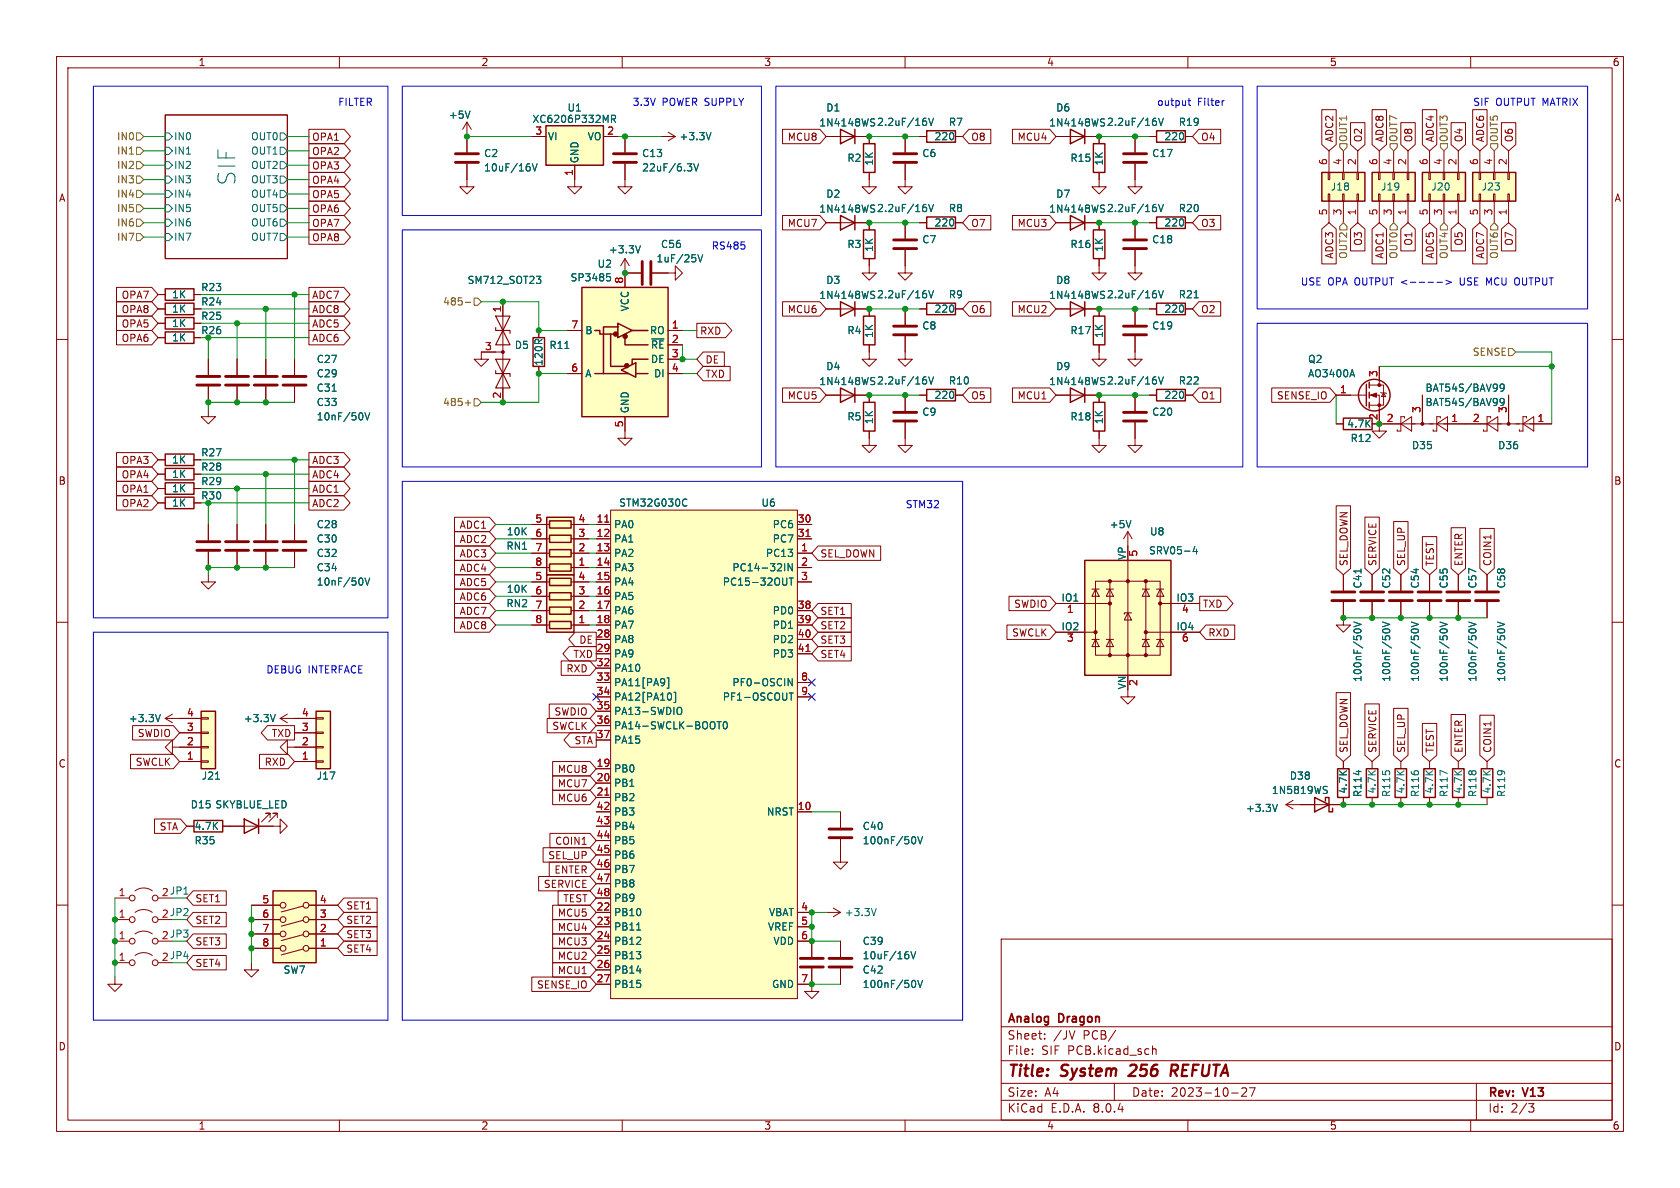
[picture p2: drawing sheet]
<svg xmlns="http://www.w3.org/2000/svg" width="297mm" height="210mm" viewBox="0 0 297 210" stroke-linecap="round" stroke-linejoin="round" font-family="sans-serif">
<defs><g id="words">
<text font-size="4.2" fill="#006464" x="41.9" y="33" transform="rotate(-90 41.9 33)">SIF</text>
<g font-size="2.8" fill="#840000">
<text x="178" y="190.9">Title:</text>
<text x="187.7" y="190.9">System</text>
<text x="200.6" y="190.9">256</text>
<text x="208.6" y="190.9">REFUTA</text>
</g>
<g font-size="2.1" fill="#840000">
<text x="178" y="184">Sheet:</text>
<text x="178" y="181.2">Analog</text>
<text x="186.2" y="184">/JV</text>
<text x="187.2" y="181.2">Dragon</text>
<text x="191.5" y="184">PCB/</text>
<text x="178" y="186.7">File:</text>
<text x="184.1" y="186.7">SIF</text>
<text x="188.8" y="186.7">PCB.kicad_sch</text>
<text x="178" y="196.9">KiCad</text>
<text x="178" y="194.1">Size:</text>
<text x="184.7" y="194.1">A4</text>
<text x="185.7" y="196.9">E.D.A.</text>
<text x="193.3" y="196.9">8.0.4</text>
<text x="200" y="194.1">Date:</text>
<text x="207" y="194.1">2023-10-27</text>
<text x="263" y="194.3">Rev:</text>
<text x="263" y="196.9">Id:</text>
<text x="267.1" y="196.9">2/3</text>
<text x="269.4" y="194.3">V13</text>
</g>
<g font-size="1.8" fill="#840000">
<text x="35" y="11.9">1</text>
<text x="85" y="11.9">2</text>
<text x="135" y="11.9">3</text>
<text x="185" y="11.9">4</text>
<text x="235" y="11.9">5</text>
<text x="285" y="11.9">6</text>
<text x="55.1" y="27.6">OPA2</text>
<text x="55.1" y="25.1">OPA1</text>
<text x="139.2" y="25.1">MCU8</text>
<text x="171.6" y="25.1">O8</text>
<text x="179.8" y="25.1">MCU4</text>
<text x="212.2" y="25.1">O4</text>
<text x="235.9" y="25.2" transform="rotate(-90 235.9 25.2)">ADC2</text>
<text x="241" y="25.2" transform="rotate(-90 241 25.2)">O2</text>
<text x="244.8" y="25.2" transform="rotate(-90 244.8 25.2)">ADC8</text>
<text x="249.9" y="25.2" transform="rotate(-90 249.9 25.2)">O8</text>
<text x="253.7" y="25.2" transform="rotate(-90 253.7 25.2)">ADC4</text>
<text x="258.8" y="25.2" transform="rotate(-90 258.8 25.2)">O4</text>
<text x="262.6" y="25.2" transform="rotate(-90 262.6 25.2)">ADC6</text>
<text x="267.7" y="25.2" transform="rotate(-90 267.7 25.2)">O6</text>
<text x="10.3" y="35.9">A</text>
<text x="55.1" y="35.2">OPA5</text>
<text x="55.1" y="32.7">OPA4</text>
<text x="55.1" y="30.2">OPA3</text>
<text x="285.3" y="35.9">A</text>
<text x="55.1" y="37.8">OPA6</text>
<text x="55.1" y="40.3">OPA7</text>
<text x="139.2" y="40.3">MCU7</text>
<text x="171.6" y="40.3">O7</text>
<text x="179.8" y="40.3">MCU3</text>
<text x="212.2" y="40.3">O3</text>
<text x="55.1" y="42.9">OPA8</text>
<text x="235.9" y="45.8" transform="rotate(-90 235.9 45.8)">ADC3</text>
<text x="241" y="43.5" transform="rotate(-90 241 43.5)">O3</text>
<text x="244.8" y="45.8" transform="rotate(-90 244.8 45.8)">ADC1</text>
<text x="249.9" y="43.5" transform="rotate(-90 249.9 43.5)">O1</text>
<text x="253.7" y="45.8" transform="rotate(-90 253.7 45.8)">ADC5</text>
<text x="258.8" y="43.5" transform="rotate(-90 258.8 43.5)">O5</text>
<text x="262.6" y="45.8" transform="rotate(-90 262.6 45.8)">ADC7</text>
<text x="267.7" y="43.5" transform="rotate(-90 267.7 43.5)">O7</text>
<text x="21.4" y="53">OPA7</text>
<text x="55.1" y="53">ADC7</text>
<text x="21.4" y="55.6">OPA8</text>
<text x="21.4" y="58.1">OPA5</text>
<text x="55.1" y="58.1">ADC5</text>
<text x="55.1" y="55.6">ADC8</text>
<text x="123.7" y="59.4">RXD</text>
<text x="139.2" y="55.6">MCU6</text>
<text x="171.6" y="55.6">O6</text>
<text x="179.8" y="55.6">MCU2</text>
<text x="212.2" y="55.6">O2</text>
<text x="21.4" y="60.6">OPA6</text>
<text x="55.1" y="60.6">ADC6</text>
<text x="124.6" y="64.5">DE</text>
<text x="124.6" y="67">TXD</text>
<text x="139.2" y="70.8">MCU5</text>
<text x="171.6" y="70.8">O5</text>
<text x="179.8" y="70.8">MCU1</text>
<text x="212.2" y="70.8">O1</text>
<text x="225.6" y="70.8">SENSE_IO</text>
<text x="243.6" y="74.4" transform="rotate(-90 243.6 74.4)">2</text>
<text x="21.4" y="82.2">OPA3</text>
<text x="55.1" y="82.2">ADC3</text>
<text x="10.3" y="85.9">B</text>
<text x="21.4" y="89.9">OPA2</text>
<text x="21.4" y="84.8">OPA4</text>
<text x="21.4" y="87.3">OPA1</text>
<text x="55.1" y="84.8">ADC4</text>
<text x="55.1" y="87.3">ADC1</text>
<text x="55.1" y="89.9">ADC2</text>
<text x="285.3" y="85.9">B</text>
<text x="81.2" y="93.7">ADC1</text>
<text x="81.2" y="96.2">ADC2</text>
<text x="81.2" y="98.7">ADC3</text>
<text x="81.2" y="101.3">ADC4</text>
<text x="144.9" y="98.7">SEL_DOWN</text>
<text x="238.4" y="100.2" transform="rotate(-90 238.4 100.2)">SEL_DOWN</text>
<text x="243.5" y="100.2" transform="rotate(-90 243.5 100.2)">SERVICE</text>
<text x="248.6" y="100.2" transform="rotate(-90 248.6 100.2)">SEL_UP</text>
<text x="253.7" y="100.2" transform="rotate(-90 253.7 100.2)">TEST</text>
<text x="258.8" y="100.2" transform="rotate(-90 258.8 100.2)">ENTER</text>
<text x="263.8" y="100.2" transform="rotate(-90 263.8 100.2)">COIN1</text>
<text x="81.2" y="106.4">ADC6</text>
<text x="81.2" y="103.8">ADC5</text>
<text x="179.2" y="107.6">SWDIO</text>
<text x="212.6" y="107.6">TXD</text>
<text x="81.2" y="108.9">ADC7</text>
<text x="81.2" y="111.4">ADC8</text>
<text x="102.3" y="114">DE</text>
<text x="144.9" y="114">SET3</text>
<text x="144.9" y="111.4">SET2</text>
<text x="144.9" y="108.9">SET1</text>
<text x="178.8" y="112.7">SWCLK</text>
<text x="213.5" y="112.7">RXD</text>
<text x="100" y="119.1">RXD</text>
<text x="101.3" y="116.5">TXD</text>
<text x="144.9" y="116.5">SET4</text>
<text x="24.3" y="130.5">SWDIO</text>
<text x="47.9" y="130.5">TXD</text>
<text x="97.5" y="129.2">SWCLK</text>
<text x="97.9" y="126.7">SWDIO</text>
<text x="101.5" y="131.8">STA</text>
<text x="10.3" y="135.9">C</text>
<text x="23.9" y="135.6">SWCLK</text>
<text x="46.7" y="135.6">RXD</text>
<text x="98.5" y="136.8">MCU8</text>
<text x="238.4" y="133.2" transform="rotate(-90 238.4 133.2)">SEL_DOWN</text>
<text x="243.5" y="133.2" transform="rotate(-90 243.5 133.2)">SERVICE</text>
<text x="248.6" y="133.2" transform="rotate(-90 248.6 133.2)">SEL_UP</text>
<text x="253.7" y="133.2" transform="rotate(-90 253.7 133.2)">TEST</text>
<text x="258.8" y="133.2" transform="rotate(-90 258.8 133.2)">ENTER</text>
<text x="263.8" y="133.2" transform="rotate(-90 263.8 133.2)">COIN1</text>
<text x="285.3" y="135.9">C</text>
<text x="98.5" y="139.4">MCU7</text>
<text x="98.5" y="141.9">MCU6</text>
<text x="28.1" y="147">STA</text>
<text x="98" y="149.5">COIN1</text>
<text x="96.8" y="152.1">SEL_UP</text>
<text x="97.9" y="154.6">ENTER</text>
<text x="34.4" y="159.7">SET1</text>
<text x="61.1" y="161">SET1</text>
<text x="96" y="157.2">SERVICE</text>
<text x="99.5" y="159.7">TEST</text>
<text x="34.4" y="167.3">SET3</text>
<text x="34.4" y="163.5">SET2</text>
<text x="61.1" y="163.5">SET2</text>
<text x="61.1" y="166.1">SET3</text>
<text x="98.5" y="167.3">MCU3</text>
<text x="98.5" y="164.8">MCU4</text>
<text x="98.5" y="162.2">MCU5</text>
<text x="34.4" y="171.1">SET4</text>
<text x="61.1" y="168.6">SET4</text>
<text x="98.5" y="169.9">MCU2</text>
<text x="98.5" y="172.4">MCU1</text>
<text x="94.8" y="174.9">SENSE_IO</text>
<text x="10.3" y="185.9">D</text>
<text x="285.3" y="185.9">D</text>
<text x="35" y="199.9">1</text>
<text x="85" y="199.9">2</text>
<text x="135" y="199.9">3</text>
<text x="185" y="199.9">4</text>
<text x="235" y="199.9">5</text>
<text x="285" y="199.9">6</text>
</g>
<g font-size="1.8" fill="#0000c2">
<text x="59.7" y="18.8">FILTER</text>
<text x="111.8" y="18.8">3.3V</text>
<text x="117" y="18.8">POWER SUPPLY</text>
<text x="204.5" y="18.8">output</text>
<text x="211.7" y="18.8">Filter</text>
<text x="260.3" y="18.8">SIF</text>
<text x="264.4" y="18.8">OUTPUT MATRIX</text>
<text x="125.7" y="44.2">RS485</text>
<text x="229.9" y="50.6">USE OPA OUTPUT &lt;----&gt;</text>
<text x="258.6" y="50.6">USE MCU OUTPUT</text>
<text x="160" y="89.9">STM32</text>
<text x="47" y="119.1">DEBUG INTERFACE</text>
</g>
<g font-size="1.8" fill="#006464">
<text x="79.2" y="21.2">+5V</text>
<text x="94" y="21.9">XC6206P332MR</text>
<text x="100.2" y="19.9">U1</text>
<text x="144.7" y="22.6">1N4148WS 2.2uF/16V</text>
<text x="146" y="19.9">D1</text>
<text x="167.6" y="22.5">R7</text>
<text x="185.4" y="22.6">1N4148WS 2.2uF/16V</text>
<text x="186.6" y="19.9">D6</text>
<text x="208.3" y="22.5">R19</text>
<text x="30.7" y="25">IN0</text>
<text x="30.7" y="27.5">IN1</text>
<text x="44.3" y="27.5">OUT1</text>
<text x="44.3" y="25">OUT0</text>
<text x="85.5" y="28">C2</text>
<text x="96.8" y="25">VI</text>
<text x="102.5" y="29" transform="rotate(-90 102.5 29)">GND</text>
<text x="103.8" y="25">VO</text>
<text x="113.4" y="28">C13</text>
<text x="120" y="25">+3.3V</text>
<text x="149.7" y="28.8">R2</text>
<text x="154.5" y="29.4" transform="rotate(-90 154.5 29.4)">1K</text>
<text x="163" y="28">C6</text>
<text x="165.1" y="25">220</text>
<text x="189.1" y="28.8">R15</text>
<text x="195.2" y="29.4" transform="rotate(-90 195.2 29.4)">1K</text>
<text x="203.6" y="28">C17</text>
<text x="205.7" y="25">220</text>
<text x="30.7" y="30.1">IN2</text>
<text x="30.7" y="32.6">IN3</text>
<text x="30.7" y="35.2">IN4</text>
<text x="44.3" y="35.2">OUT4</text>
<text x="44.3" y="32.6">OUT3</text>
<text x="44.3" y="30.1">OUT2</text>
<text x="85.5" y="30.5">10uF/16V</text>
<text x="113.4" y="30.5">22uF/6.3V</text>
<text x="146" y="35.2">D2</text>
<text x="186.6" y="35.2">D7</text>
<text x="235.2" y="33.9">J18</text>
<text x="244.1" y="33.9">J19</text>
<text x="252.9" y="33.9">J20</text>
<text x="261.8" y="33.9">J23</text>
<text x="30.7" y="40.2">IN6</text>
<text x="30.7" y="37.7">IN5</text>
<text x="44.3" y="40.2">OUT6</text>
<text x="44.3" y="37.7">OUT5</text>
<text x="144.7" y="37.8">1N4148WS 2.2uF/16V</text>
<text x="165.1" y="40.2">220</text>
<text x="167.6" y="37.7">R8</text>
<text x="185.4" y="37.8">1N4148WS 2.2uF/16V</text>
<text x="205.7" y="40.2">220</text>
<text x="208.3" y="37.7">R20</text>
<text x="30.7" y="42.8">IN7</text>
<text x="44.3" y="42.8">OUT7</text>
<text x="105.5" y="47.5">U2</text>
<text x="107.5" y="45">+3.3V</text>
<text x="116" y="46.6">1uF/25V</text>
<text x="116.7" y="44">C56</text>
<text x="149.7" y="44">R3</text>
<text x="154.5" y="44.6" transform="rotate(-90 154.5 44.6)">1K</text>
<text x="163" y="43.2">C7</text>
<text x="189.1" y="44">R16</text>
<text x="195.2" y="44.6" transform="rotate(-90 195.2 44.6)">1K</text>
<text x="203.6" y="43.2">C18</text>
<text x="30.3" y="52.9">1K</text>
<text x="35.5" y="51.7">R23</text>
<text x="82.6" y="50.4">SM712_SOT23</text>
<text x="100.8" y="49.9">SP3485</text>
<text x="144.7" y="53">1N4148WS 2.2uF/16V</text>
<text x="146" y="50.4">D3</text>
<text x="167.6" y="52.9">R9</text>
<text x="185.4" y="53">1N4148WS 2.2uF/16V</text>
<text x="186.6" y="50.4">D8</text>
<text x="208.3" y="52.9">R21</text>
<text x="30.3" y="55.5">1K</text>
<text x="30.3" y="58">1K</text>
<text x="35.5" y="59.3">R26</text>
<text x="35.5" y="54.2">R24</text>
<text x="35.5" y="56.7">R25</text>
<text x="103.4" y="59.3">B</text>
<text x="111.4" y="55.1" transform="rotate(-90 111.4 55.1)">VCC</text>
<text x="114.8" y="59.3">RO</text>
<text x="149.7" y="59.3">R4</text>
<text x="154.5" y="59.8" transform="rotate(-90 154.5 59.8)">1K</text>
<text x="163" y="58.4">C8</text>
<text x="165.1" y="55.5">220</text>
<text x="189.1" y="59.3">R17</text>
<text x="195.2" y="59.8" transform="rotate(-90 195.2 59.8)">1K</text>
<text x="203.6" y="58.4">C19</text>
<text x="205.7" y="55.5">220</text>
<text x="30.3" y="60.6">1K</text>
<text x="55.9" y="64.4">C27</text>
<text x="90.9" y="61.9">D5</text>
<text x="96.1" y="64.8" transform="rotate(-90 96.1 64.8)">120R</text>
<text x="97" y="61.9">R11</text>
<text x="115" y="61.8">~{RE}</text>
<text x="115" y="64.4">DE</text>
<text x="146" y="65.6">D4</text>
<text x="186.6" y="65.6">D9</text>
<text x="231.1" y="64.4">Q2</text>
<text x="55.9" y="66.9">C29</text>
<text x="55.9" y="69.4">C31</text>
<text x="55.9" y="72">C33</text>
<text x="103.4" y="66.9">A</text>
<text x="115.5" y="66.9">DI</text>
<text x="144.7" y="68.3">1N4148WS 2.2uF/16V</text>
<text x="165.1" y="70.7">220</text>
<text x="167.6" y="68.2">R10</text>
<text x="185.4" y="68.3">1N4148WS 2.2uF/16V</text>
<text x="205.7" y="70.7">220</text>
<text x="208.3" y="68.2">R22</text>
<text x="231.1" y="66.9">AO3400A</text>
<text x="251.9" y="69.4">BAT54S/BAV99</text>
<text x="251.9" y="72">BAT54S/BAV99</text>
<text x="55.9" y="74.5">10nF/50V</text>
<text x="111.4" y="73.2" transform="rotate(-90 111.4 73.2)">GND</text>
<text x="149.7" y="74.5">R5</text>
<text x="154.5" y="75.1" transform="rotate(-90 154.5 75.1)">1K</text>
<text x="163" y="73.7">C9</text>
<text x="189.1" y="74.5">R18</text>
<text x="195.2" y="75.1" transform="rotate(-90 195.2 75.1)">1K</text>
<text x="203.6" y="73.7">C20</text>
<text x="238.1" y="75.8">4.7K</text>
<text x="30.3" y="82.1">1K</text>
<text x="35.5" y="80.9">R27</text>
<text x="35.5" y="83.4">R28</text>
<text x="238.7" y="78.3">R12</text>
<text x="249.5" y="79.6">D35</text>
<text x="264.8" y="79.6">D36</text>
<text x="30.3" y="89.8">1K</text>
<text x="30.3" y="84.7">1K</text>
<text x="30.3" y="87.2">1K</text>
<text x="35.5" y="88.5">R30</text>
<text x="35.5" y="86">R29</text>
<text x="109.4" y="89.8">STM32G030C</text>
<text x="134.5" y="89.8">U6</text>
<text x="55.9" y="93.6">C28</text>
<text x="89.5" y="94.8">10K</text>
<text x="108.5" y="93.6">PA0</text>
<text x="136.5" y="93.6">PC6</text>
<text x="196.1" y="93.6">+5V</text>
<text x="203.2" y="94.8">U8</text>
<text x="55.9" y="98.7">C32</text>
<text x="55.9" y="101.2">C34</text>
<text x="55.9" y="96.1">C30</text>
<text x="89.4" y="97.4">RN1</text>
<text x="108.5" y="96.1">PA1</text>
<text x="108.5" y="98.7">PA2</text>
<text x="108.5" y="101.2">PA3</text>
<text x="129.4" y="101.2">PC14-32IN</text>
<text x="135.3" y="98.7">PC13</text>
<text x="136.5" y="96.1">PC7</text>
<text x="199.1" y="99.1" transform="rotate(-90 199.1 99.1)">VP</text>
<text x="203" y="98.2">SRV05-4</text>
<text x="55.9" y="103.7">10nF/50V</text>
<text x="89.4" y="107.5">RN2</text>
<text x="89.5" y="105">10K</text>
<text x="108.5" y="103.7">PA4</text>
<text x="108.5" y="106.3">PA5</text>
<text x="127.7" y="103.7">PC15-32OUT</text>
<text x="187.6" y="106.4">IO1</text>
<text x="207.9" y="106.4">IO3</text>
<text x="240.9" y="104.1" transform="rotate(-90 240.9 104.1)">C41</text>
<text x="246" y="104.1" transform="rotate(-90 246 104.1)">C52</text>
<text x="251.1" y="104.1" transform="rotate(-90 251.1 104.1)">C54</text>
<text x="256.1" y="104.1" transform="rotate(-90 256.1 104.1)">C55</text>
<text x="261.2" y="104.1" transform="rotate(-90 261.2 104.1)">C57</text>
<text x="266.3" y="104.1" transform="rotate(-90 266.3 104.1)">C58</text>
<text x="108.5" y="108.8">PA6</text>
<text x="108.5" y="111.4">PA7</text>
<text x="108.5" y="113.9">PA8</text>
<text x="136.5" y="108.8">PD0</text>
<text x="136.5" y="111.4">PD1</text>
<text x="136.5" y="113.9">PD2</text>
<text x="187.6" y="111.5">IO2</text>
<text x="207.9" y="111.5">IO4</text>
<text x="108.5" y="116.4">PA9</text>
<text x="108.5" y="119">PA10</text>
<text x="136.5" y="116.4">PD3</text>
<text x="108.5" y="121.5">PA11[PA9]</text>
<text x="108.5" y="124.1">PA12[PA10]</text>
<text x="127.7" y="124.1">PF1-OSCOUT</text>
<text x="129.4" y="121.5">PF0-OSCIN</text>
<text x="199.1" y="122" transform="rotate(-90 199.1 122)">VN</text>
<text x="240.9" y="120.6" transform="rotate(-90 240.9 120.6)">100nF/50V</text>
<text x="246" y="120.6" transform="rotate(-90 246 120.6)">100nF/50V</text>
<text x="251.1" y="120.6" transform="rotate(-90 251.1 120.6)">100nF/50V</text>
<text x="256.1" y="120.6" transform="rotate(-90 256.1 120.6)">100nF/50V</text>
<text x="261.2" y="120.6" transform="rotate(-90 261.2 120.6)">100nF/50V</text>
<text x="266.3" y="120.6" transform="rotate(-90 266.3 120.6)">100nF/50V</text>
<text x="22.7" y="127.9">+3.3V</text>
<text x="43" y="127.9">+3.3V</text>
<text x="108.5" y="126.6">PA13-SWDIO</text>
<text x="108.5" y="129.1">PA14-SWCLK-BOOT0</text>
<text x="108.5" y="131.7">PA15</text>
<text x="108.5" y="136.8">PB0</text>
<text x="33.6" y="143.1">D15 SKYBLUE_LED</text>
<text x="35.6" y="138">J21</text>
<text x="55.9" y="138">J17</text>
<text x="108.5" y="139.3">PB1</text>
<text x="108.5" y="141.8">PB2</text>
<text x="220.2" y="143.7">+3.3V</text>
<text x="224.7" y="140.6">1N5819WS</text>
<text x="227.9" y="138">D38</text>
<text x="238.4" y="140.4" transform="rotate(-90 238.4 140.4)">4.7K</text>
<text x="240.9" y="141" transform="rotate(-90 240.9 141)">R114</text>
<text x="243.4" y="140.4" transform="rotate(-90 243.4 140.4)">4.7K</text>
<text x="246" y="141" transform="rotate(-90 246 141)">R115</text>
<text x="248.5" y="140.4" transform="rotate(-90 248.5 140.4)">4.7K</text>
<text x="251.1" y="141" transform="rotate(-90 251.1 141)">R116</text>
<text x="253.6" y="140.4" transform="rotate(-90 253.6 140.4)">4.7K</text>
<text x="256.1" y="141" transform="rotate(-90 256.1 141)">R117</text>
<text x="258.7" y="140.4" transform="rotate(-90 258.7 140.4)">4.7K</text>
<text x="261.2" y="141" transform="rotate(-90 261.2 141)">R118</text>
<text x="263.8" y="140.4" transform="rotate(-90 263.8 140.4)">4.7K</text>
<text x="266.3" y="141" transform="rotate(-90 266.3 141)">R119</text>
<text x="34.3" y="149.5">R35</text>
<text x="34.3" y="146.9">4.7K</text>
<text x="108.5" y="144.4">PB3</text>
<text x="108.5" y="146.9">PB4</text>
<text x="108.5" y="149.5">PB5</text>
<text x="135.5" y="144.4">NRST</text>
<text x="152.4" y="146.9">C40</text>
<text x="152.4" y="149.5">100nF/50V</text>
<text x="108.5" y="152">PB6</text>
<text x="108.5" y="154.5">PB7</text>
<text x="108.5" y="157.1">PB8</text>
<text x="108.5" y="159.6">PB9</text>
<text x="108.5" y="162.2">PB10</text>
<text x="108.5" y="164.7">PB11</text>
<text x="108.5" y="167.2">PB12</text>
<text x="135.7" y="164.7">VREF</text>
<text x="135.8" y="162.2">VBAT</text>
<text x="136.6" y="167.2">VDD</text>
<text x="149.2" y="162.2">+3.3V</text>
<text x="152.4" y="167.2">C39</text>
<text x="50" y="172.3">SW7</text>
<text x="108.5" y="169.8">PB13</text>
<text x="108.5" y="172.3">PB14</text>
<text x="152.4" y="169.8">10uF/16V</text>
<text x="152.4" y="172.3">C42</text>
<text x="108.5" y="174.9">PB15</text>
<text x="136.4" y="174.9">GND</text>
<text x="152.4" y="174.9">100nF/50V</text>
</g>
<g font-size="1.8" fill="#a90000">
<text x="94.5" y="23.9">3</text>
<text x="107.2" y="23.9">2</text>
<text x="234.7" y="29.3" transform="rotate(-90 234.7 29.3)">6</text>
<text x="237.2" y="29.3" transform="rotate(-90 237.2 29.3)">4</text>
<text x="239.8" y="29.3" transform="rotate(-90 239.8 29.3)">2</text>
<text x="243.6" y="29.3" transform="rotate(-90 243.6 29.3)">6</text>
<text x="246.1" y="29.3" transform="rotate(-90 246.1 29.3)">4</text>
<text x="248.7" y="29.3" transform="rotate(-90 248.7 29.3)">2</text>
<text x="252.5" y="29.3" transform="rotate(-90 252.5 29.3)">6</text>
<text x="255" y="29.3" transform="rotate(-90 255 29.3)">4</text>
<text x="257.6" y="29.3" transform="rotate(-90 257.6 29.3)">2</text>
<text x="261.4" y="29.3" transform="rotate(-90 261.4 29.3)">6</text>
<text x="263.9" y="29.3" transform="rotate(-90 263.9 29.3)">4</text>
<text x="266.4" y="29.3" transform="rotate(-90 266.4 29.3)">2</text>
<text x="101.3" y="31.2" transform="rotate(-90 101.3 31.2)">1</text>
<text x="234.7" y="38.2" transform="rotate(-90 234.7 38.2)">5</text>
<text x="237.2" y="38.2" transform="rotate(-90 237.2 38.2)">3</text>
<text x="239.8" y="38.2" transform="rotate(-90 239.8 38.2)">1</text>
<text x="243.6" y="38.2" transform="rotate(-90 243.6 38.2)">5</text>
<text x="246.1" y="38.2" transform="rotate(-90 246.1 38.2)">3</text>
<text x="248.7" y="38.2" transform="rotate(-90 248.7 38.2)">1</text>
<text x="252.5" y="38.2" transform="rotate(-90 252.5 38.2)">5</text>
<text x="255" y="38.2" transform="rotate(-90 255 38.2)">3</text>
<text x="257.6" y="38.2" transform="rotate(-90 257.6 38.2)">1</text>
<text x="261.4" y="38.2" transform="rotate(-90 261.4 38.2)">5</text>
<text x="263.9" y="38.2" transform="rotate(-90 263.9 38.2)">3</text>
<text x="266.4" y="38.2" transform="rotate(-90 266.4 38.2)">1</text>
<text x="110.2" y="50.2" transform="rotate(-90 110.2 50.2)">8</text>
<text x="88.6" y="55.3" transform="rotate(-90 88.6 55.3)">1</text>
<text x="100.9" y="58.2">7</text>
<text x="118.7" y="58.2">1</text>
<text x="85.7" y="62">3</text>
<text x="100.9" y="65.8">6</text>
<text x="118.7" y="60.7">2</text>
<text x="118.7" y="63.2">3</text>
<text x="118.7" y="65.8">4</text>
<text x="88.6" y="70.6" transform="rotate(-90 88.6 70.6)">2</text>
<text x="236.8" y="69.6">1</text>
<text x="243.6" y="66.7" transform="rotate(-90 243.6 66.7)">3</text>
<text x="110.2" y="75.6" transform="rotate(-90 110.2 75.6)">5</text>
<text x="245" y="74.7">2</text>
<text x="251.2" y="73.1" transform="rotate(-90 251.2 73.1)">3</text>
<text x="256.5" y="74.7">1</text>
<text x="260.3" y="74.7">2</text>
<text x="266.4" y="73.1" transform="rotate(-90 266.4 73.1)">3</text>
<text x="271.7" y="74.7">1</text>
<text x="94.5" y="92.5">5</text>
<text x="94.5" y="95">6</text>
<text x="102.2" y="95">3</text>
<text x="102.2" y="92.5">4</text>
<text x="105.4" y="92.5">11</text>
<text x="105.4" y="95">12</text>
<text x="140.9" y="92.5">30</text>
<text x="140.9" y="95">31</text>
<text x="94.5" y="97.5">7</text>
<text x="94.5" y="100.1">8</text>
<text x="102.2" y="100.1">1</text>
<text x="102.2" y="97.5">2</text>
<text x="105.4" y="97.5">13</text>
<text x="105.4" y="100.1">14</text>
<text x="141.5" y="97.5">1</text>
<text x="141.5" y="100.1">2</text>
<text x="201.4" y="98.5" transform="rotate(-90 201.4 98.5)">5</text>
<text x="94.5" y="102.6">5</text>
<text x="94.5" y="105.2">6</text>
<text x="94.5" y="107.7">7</text>
<text x="102.2" y="107.7">2</text>
<text x="102.2" y="105.2">3</text>
<text x="102.2" y="102.6">4</text>
<text x="105.4" y="102.6">15</text>
<text x="105.4" y="105.2">16</text>
<text x="105.4" y="107.7">17</text>
<text x="140.9" y="107.7">38</text>
<text x="141.5" y="102.6">3</text>
<text x="94.5" y="110.2">8</text>
<text x="102.2" y="110.2">1</text>
<text x="105.4" y="110.2">18</text>
<text x="105.4" y="112.8">28</text>
<text x="140.9" y="110.2">39</text>
<text x="140.9" y="112.8">40</text>
<text x="188.5" y="108.7">1</text>
<text x="188.5" y="113.7">3</text>
<text x="208.8" y="108.7">4</text>
<text x="208.8" y="113.7">6</text>
<text x="105.4" y="115.3">29</text>
<text x="105.4" y="117.9">32</text>
<text x="140.9" y="115.3">41</text>
<text x="105.4" y="120.4">33</text>
<text x="105.4" y="122.9">34</text>
<text x="105.4" y="125.5">35</text>
<text x="141.5" y="120.4">8</text>
<text x="141.5" y="122.9">9</text>
<text x="201.4" y="121.4" transform="rotate(-90 201.4 121.4)">2</text>
<text x="32.9" y="131.8">2</text>
<text x="32.9" y="129.3">3</text>
<text x="32.9" y="126.7">4</text>
<text x="53.3" y="131.8">2</text>
<text x="53.3" y="129.3">3</text>
<text x="53.3" y="126.7">4</text>
<text x="105.4" y="128">36</text>
<text x="105.4" y="130.6">37</text>
<text x="32.9" y="134.4">1</text>
<text x="53.3" y="134.4">1</text>
<text x="105.4" y="135.6">19</text>
<text x="105.4" y="138.2">20</text>
<text x="105.4" y="140.7">21</text>
<text x="105.4" y="143.3">42</text>
<text x="140.9" y="143.3">10</text>
<text x="105.4" y="145.8">43</text>
<text x="105.4" y="148.3">44</text>
<text x="105.4" y="150.9">45</text>
<text x="105.4" y="153.4">46</text>
<text x="105.4" y="156">47</text>
<text x="20.9" y="158.5">1</text>
<text x="46.3" y="159.8">5</text>
<text x="56.4" y="159.8">4</text>
<text x="105.4" y="161">22</text>
<text x="105.4" y="158.5">48</text>
<text x="141.5" y="161">4</text>
<text x="20.9" y="162.3">1</text>
<text x="20.9" y="166.1">1</text>
<text x="46.3" y="162.3">6</text>
<text x="46.3" y="164.8">7</text>
<text x="46.3" y="167.4">8</text>
<text x="56.4" y="167.4">1</text>
<text x="56.4" y="164.8">2</text>
<text x="56.4" y="162.3">3</text>
<text x="105.4" y="163.6">23</text>
<text x="105.4" y="166.1">24</text>
<text x="141.5" y="163.6">5</text>
<text x="141.5" y="166.1">6</text>
<text x="20.9" y="169.9">1</text>
<text x="105.4" y="168.7">25</text>
<text x="105.4" y="171.2">26</text>
<text x="105.4" y="173.7">27</text>
<text x="141.5" y="173.7">7</text>
</g>
<g font-size="1.8" fill="#725600">
<text x="20.6" y="25">IN0</text>
<text x="20.6" y="27.5">IN1</text>
<text x="238.4" y="25.2" transform="rotate(-90 238.4 25.2)">OUT1</text>
<text x="247.2" y="25.2" transform="rotate(-90 247.2 25.2)">OUT7</text>
<text x="256.1" y="25.2" transform="rotate(-90 256.1 25.2)">OUT3</text>
<text x="265" y="25.2" transform="rotate(-90 265 25.2)">OUT5</text>
<text x="20.6" y="32.6">IN3</text>
<text x="20.6" y="35.2">IN4</text>
<text x="20.6" y="30.1">IN2</text>
<text x="20.6" y="40.2">IN6</text>
<text x="20.6" y="37.7">IN5</text>
<text x="20.6" y="42.8">IN7</text>
<text x="238.4" y="45.9" transform="rotate(-90 238.4 45.9)">OUT2</text>
<text x="247.2" y="45.9" transform="rotate(-90 247.2 45.9)">OUT0</text>
<text x="256.1" y="45.9" transform="rotate(-90 256.1 45.9)">OUT4</text>
<text x="265" y="45.9" transform="rotate(-90 265 45.9)">OUT6</text>
<text x="78.2" y="54.2">485-</text>
<text x="260.3" y="63.1">SENSE</text>
<text x="78.2" y="72">485+</text>
</g>
<g font-size="1.8" fill="#009600">
<text x="28.5" y="158.5">2 JP1</text>
<text x="28.5" y="162.3">2 JP2</text>
<text x="28.5" y="166.1">2 JP3</text>
<text x="28.5" y="169.9">2 JP4</text>
</g>
</g></defs>
<g fill="none" stroke="#840000" stroke-width=".18">
<path d="M10 10h277v190h-277zM12 12h273v186h-273zM60 10v2M110 10v2M160 10v2M210 10v2M260 10v2M29.2 20.3h21.6v25.4h-21.6zM82.5 29v4h1.3l-1.3 1.3-1.2-1.3h1.2M82.5 24.1v2.8M153.7 39.4v1.2M160 39.4v2.8"/>
<path d="M194.3 39.4v1.2M200.7 39.4v2.8M203.2 24.1h1.3M203.2 39.4h1.3M209.5 24.1h1.3M209.5 39.4h1.3M10 60h2M27.9 59.7h1.3M27.9 54.6h1.3M27.9 52.1h1.3M27.9 57.2h1.3M34.3 59.7h1.3"/>
<path d="M34.3 54.6h1.3M34.3 52.1h1.3M34.3 57.2h1.3M153.7 45.7v2.6h1.2l-1.2 1.2-1.3-1.2h1.3M153.7 54.6v1.3M160 59.4v4.1h1.3l-1.3 1.3-1.3-1.3h1.3M160 44.2v4.1h1.3l-1.3 1.2-1.3-1.2h1.3M160 54.6v2.8M162.6 54.6h1.2M168.9 54.6h1.3M194.3 45.7v1.3M200.7 44.2v4.1h1.2l-1.2 1.2-1.3-1.2h1.3"/>
<path d="M200.7 54.6v2.8M200.7 59.4v2.8M203.2 54.6h1.3M209.5 54.6h1.3M285 60h2M36.8 63.5v2.8M36.8 68.3v2.8M41.9 63.5v2.8M41.9 68.3v2.8M47 63.5v2.8M47 68.3v2.8M85.1 62.2v1.3h-1.3l1.3 1.3 1.3-1.3h-1.3"/>
<path d="M146 69.9h7.7M153.7 61v2.5h1.2l-1.2 1.3-1.3-1.3h1.3M160 74.7v4h1.3l-1.3 1.3-1.3-1.3h1.3M160 69.9v2.7M194.3 76.2v2.5h1.3l-1.3 1.3-1.3-1.3h1.3M194.3 69.9v1.2M200.7 77.5v1.2h1.2l-1.2 1.3-1.3-1.3h1.3M203.2 69.9h1.3M209.5 69.9h1.3M236.2 69.9h5.4M236.2 74.9h1.3M242.1 69.9h1.7v5"/>
<path d="M242.1 68.1h2.5v3.5h-2.5M243.8 74.9v1.3h1.3l-1.3 1.3-1.2-1.3h1.2M243.8 74.9h30.5M243.8 64.8v3.3M244.1 69.3l.1 .2h.8l.1 .1M244.6 69.5l.4 .6h-.8zM247.6 74.9l2-1.2v2.5zM248.3 73.9v-.2h-.7v2.5h-.6v-.3M251.5 69.9v5M254 74.9l1.9-1.2v2.5zM254.6 73.9v-.2h-.6v2.5h-.6v-.3M262.9 74.9l1.9-1.2v2.5z"/>
<path d="M263.5 73.9v-.2h-.6v2.5h-.6v-.3M266.7 69.9v5M269.2 74.9l1.9-1.2v2.5zM269.9 73.9v-.2h-.7v2.5h-.6v-.3M27.9 88.9h1.3M27.9 81.3h1.3M27.9 83.8h1.3M34.3 88.9h1.3M34.3 81.3h1.3M34.3 83.8h1.3M47 92.7v2.8M47 97.5v2.8"/>
<path d="M52.1 92.7v2.8M52.1 97.5v2.8M10 110h2M36.8 101.6v1.3h1.3l-1.3 1.2-1.2-1.2h1.2M237.5 106.4v4.1h1.3l-1.3 1.3-1.3-1.3h1.3M237.5 101.6v2.8M242.6 101.6v2.8M242.6 106.4v2.8M247.6 101.6v2.8M247.6 106.4v2.8M252.7 101.6v2.8M252.7 106.4v2.8"/>
<path d="M257.8 101.6v2.8M257.8 106.4v2.8M262.9 101.6v2.8M262.9 106.4v2.8M285 110h2M237.5 134.6v1.3M242.6 134.6v1.3M247.6 134.6v1.3M252.7 134.6v1.3M262.9 134.6v1.3M10 160h2M227.3 142.2l1.3 .8"/>
<path d="M228.6 141.5l-1.3 .7M237.5 141v1.2h-10.2M242.6 141v1.2M247.6 141v1.2M252.7 141v1.2M262.9 141v1.2M285 160h2M177 166h108v32h-108zM60 198v2M110 198v2M160 198v2M177 194.5h108"/>
<path d="M177 191.5h108M177 187.5h108M177 181.5h108M182.5 186.3v.1M182.5 185.5v.1M184.7 183.6v.1M184.7 182.8v.1M190 182.2l-.5 1.5M197 191.5v3M197.2 182.1l-1.2 2M203.7 184.9v1.5M203.7 185.5l.3-.1 .3 .1 .1 .9"/>
<path d="M210 198v2M217.7 193.2h1.2M219.5 192.4l.6-.1 .2 .1 .1 .3-.9 1.1h.9M220.9 192.3h1l-.7 1.5M260 198v2M261 191.5v6.5M270.2 195.1h1l-.5 .6 .4 .1 .1 .5-.3 .3h-.4"/>
</g>
<path d="M200.8 189.1l-1.3 1.1h1.2M207.5 189.3l.6 .9M207.9 188.2h-.7l-.3 2M208 189.2l-1 .1" fill="none" stroke="#840000" stroke-width=".4"/>
<g fill="none" stroke="#006464" stroke-width=".18">
<path d="M29.2 38.7h.6l.7 .7-.7 .6h-.6zM29.2 23.5h.6l.7 .6-.7 .7h-.6zM29.2 26h.6l.7 .7-.7 .6h-.6zM29.2 28.6h.6l.7 .6-.7 .6h-.6zM29.2 31.1h.6l.7 .7-.7 .6h-.6zM29.2 33.7h.6l.7 .6-.7 .6h-.6zM29.2 36.2h.6l.7 .6-.7 .7h-.6zM49.5 38.7h.7l.6 .7-.6 .6h-.7zM49.5 36.2h.7l.6 .6-.6 .7h-.7zM49.5 33.7h.7l.6 .6-.6 .6h-.7zM49.5 31.1h.7l.6 .7-.6 .6h-.7zM49.5 26h.7l.6 .7-.6 .6h-.7z"/>
<path d="M49.5 28.6h.7l.6 .6-.6 .6h-.7zM49.5 23.5h.7l.6 .6-.6 .7h-.7zM93.7 29.6v.5M94.1 29l.4 1.2 .5-1.2M163.5 36.1h.2M163.6 36.6l.2 .3v.3l-.2 .2M164.2 36.1l.4 1.3 .4-1.3M204.1 36.1h.2M204.2 36.6l.3 .3v.3l-.3 .2M204.8 36.1l.4 1.3 .5-1.3M29.2 41.3h.6l.7 .6-.7 .6h-.6zM49.5 41.3h.7l.6 .6-.6 .6h-.7z"/>
<path d="M163.5 51.4h.2M163.6 51.9l.2 .2v.3l-.2 .2M164.2 51.4l.4 1.2 .4-1.2M204.1 51.4h.2M204.2 51.9l.3 .2v.3l-.3 .2M204.8 51.4l.4 1.2 .5-1.2M211.1 52.6h.7M58.7 69.2h.7M163.5 66.6h.2M163.6 67.1l.2 .2v.3l-.2 .3M164.2 66.6l.4 1.3 .4-1.3M239.1 65.3l.4 1.3"/>
<path d="M265.9 68.4l-.2 .3-.4-.1-.1-.2v-.3l.2-.2h.4l.1 .2a.84 .84 0 0 1-.3 1.1h-.3M265.9 71l-.2 .2h-.4l-.1-.2v-.4l.5-.2 .2 .3v.5l-.2 .4M64.1 102.4v.8M64.5 102.2l.4 1.2 .5-1.2M239.3 111.5a.79 .79 0 0 1 1.3 0M239.3 110l1.3 .4-1.3 .4M240.6 100.6v.7M244.4 111.5a.79 .79 0 0 1 1.3 0M244.4 110l1.3 .4-1.3 .4M249.5 111.5a.79 .79 0 0 1 1.3 0M249.5 110l1.3 .4-1.3 .4M254.6 111.5a.79 .79 0 0 1 1.2 0"/>
<path d="M254.6 110l1.2 .4-1.2 .4M259.7 111.5a.79 .79 0 0 1 1.2 0M259.7 110l1.2 .4-1.2 .4M264.7 111.5a.79 .79 0 0 1 1.3 0M264.7 110l1.3 .4-1.3 .4M234.2 139.6l.3 .1 .1 .3-.2 .3h-.3M234.2 139l.4 .1M240.2 136.2v.8M255.8 136.7l-1.2-.5v.8M225.8 142.2l-.4 1.3"/>
</g>
<g fill="none" stroke="#840000" stroke-width=".25">
<path d="M204.5 23.1h5v2h-5zM204.5 38.4h5v2h-5zM29.2 58.7h5.1v2h-5.1zM29.2 53.6h5.1v2h-5.1zM29.2 51.1h5.1v2h-5.1zM29.2 56.1h5.1v2.1h-5.1zM152.7 40.6h2v5.1h-2zM152.7 55.9h2v5.1h-2zM163.8 53.6h5.1v2h-5.1zM193.3 40.6h2v5.1h-2zM204.5 53.6h5v2h-5zM148.6 68.6l2.5 1.3-2.5 1.2z"/>
<path d="M151.1 68.6v2.5M193.3 71.1h2v5.1h-2zM204.5 68.8h5v2.1h-5zM237.5 73.9h5.1v2h-5.1zM241.6 67.9v3.9M242.1 67.6v1M242.1 69.3v1.1M242.1 71.1v1M29.2 87.9h5.1v2h-5.1zM29.2 80.3h5.1v2h-5.1zM29.2 82.8h5.1v2h-5.1zM236.5 135.9h2v5.1h-2z"/>
<path d="M241.6 135.9h2v5.1h-2zM246.6 135.9h2.1v5.1h-2.1zM251.7 135.9h2v5.1h-2zM261.9 135.9h2v5.1h-2zM232.4 141l2.5 1.2-2.5 1.3zM234.3 141.6v-.6h.6v2.5h.7v-.6"/>
<circle cx="243" cy="69.8" r="2.79"/>
</g>
<g fill="none" stroke="#840000" stroke-width=".51">
<path d="M80.5 28.7h4.1M80.5 27.2h4.1M158 42.4h4.1M158 43.9h4.1M158 57.7h4.1M158 59.2h4.1M198.6 42.4h4.1M198.6 43.9h4.1M198.6 57.7h4.1M198.6 59.2h4.1M34.8 68.1h4.1M34.8 66.5h4.1"/>
<path d="M39.9 68.1h4M39.9 66.5h4M45 68.1h4M45 66.5h4M158 72.9h4.1M158 74.4h4.1M45 97.3h4M45 95.8h4M50 97.3h4.1M50 95.8h4.1M235.5 106.2h4M235.5 104.6h4"/>
<path d="M240.5 106.2h4.1M240.5 104.6h4.1M245.6 106.2h4.1M245.6 104.6h4.1M250.7 106.2h4.1M250.7 104.6h4.1M255.8 106.2h4M255.8 104.6h4M260.9 106.2h4M260.9 104.6h4"/>
</g>
<g fill="#840000" stroke="#840000" stroke-width=".18">
<path d="M242.3 69.9l1-.4v.7z"/>
<circle cx="251.5" cy="74.9" r=".25"/>
<circle cx="266.7" cy="74.9" r=".25"/>
<circle cx="243.8" cy="71.6" r=".25"/>
<circle cx="243.8" cy="68.1" r=".25"/>
</g>
<path d="M242.6 30.5h7.6v5.1h-7.6z" fill="#ffffc2"/>
<path d="M243.7 34.3h.3v1.3h-.3zM243.7 30.5h.3v1.3h-.3zM243.8 26.7v3.8M243.8 35.6v3.8M246.3 34.3h.2v1.3h-.2zM246.3 30.5h.2v1.3h-.2zM246.4 26.7v3.8M246.4 35.6v3.8M248.8 34.3h.2v1.3h-.2zM248.8 30.5h.2v1.3h-.2zM248.9 26.7v3.8M248.9 35.6v3.8" fill="none" stroke="#840000" stroke-width=".18"/>
<path d="M242.6 30.5h7.6v5.1h-7.6z" fill="none" stroke="#840000" stroke-width=".25"/>
<path d="M251.5 30.5h7.6v5.1h-7.6z" fill="#ffffc2"/>
<path d="M252.6 34.3h.3v1.3h-.3zM252.6 30.5h.3v1.3h-.3zM252.7 26.7v3.8M252.7 35.6v3.8M255.1 34.3h.3v1.3h-.3zM255.1 30.5h.3v1.3h-.3zM255.3 26.7v3.8M255.3 35.6v3.8M257.7 34.3h.2v1.3h-.2zM257.7 30.5h.2v1.3h-.2zM257.8 26.7v3.8M257.8 35.6v3.8" fill="none" stroke="#840000" stroke-width=".18"/>
<path d="M251.5 30.5h7.6v5.1h-7.6z" fill="none" stroke="#840000" stroke-width=".25"/>
<path d="M260.3 30.5h7.7v5.1h-7.7z" fill="#ffffc2"/>
<path d="M261.5 34.3h.2v1.3h-.2zM261.5 30.5h.2v1.3h-.2zM261.6 26.7v3.8M261.6 35.6v3.8M264 34.3h.3v1.3h-.3zM264 30.5h.3v1.3h-.3zM264.2 26.7v3.8M264.2 35.6v3.8M266.6 34.3h.2v1.3h-.2zM266.6 30.5h.2v1.3h-.2zM266.7 26.7v3.8M266.7 35.6v3.8" fill="none" stroke="#840000" stroke-width=".18"/>
<path d="M260.3 30.5h7.7v5.1h-7.7z" fill="none" stroke="#840000" stroke-width=".25"/>
<path d="M191.8 99.1h15.2v20.3h-15.2z" fill="#ffffc2"/>
<g fill="none" stroke="#840000" stroke-width=".18">
<path d="M36.8 72.4v1.3h1.3l-1.3 1.2-1.2-1.2h1.2M199.4 94v2.5M199.4 99.1v20.3M199.4 94l-.8 1.3M199.4 94l.8 1.3M186.7 106.7h9.5M186.7 111.8h7M193 113h1.3M193 104.1h1.3M193.7 102.7h11.4v13.1h-11.4zM193.7 113l.6 1.3h-1.3zM193.7 104.1l.6 1.3h-1.3z"/>
<path d="M195.6 113h1.2M195.6 104.1h1.2M196.2 113l.6 1.3h-1.2zM196.2 104.1l.6 1.3h-1.2zM196.2 102.7v13.1M199.4 108.3l.6 1.3h-1.2zM200 108.3h-1.2v.3M201.9 113h1.3M201.9 104.1h1.3M202.6 113l.6 1.3h-1.3zM202.6 104.1l.6 1.3h-1.3zM202.6 102.7v13.1"/>
<path d="M202.6 111.8h9.5M204.5 113h1.2M204.5 104.1h1.2M205.1 113l.6 1.3h-1.2zM205.1 104.1l.6 1.3h-1.2zM205.1 106.7h7M199.4 121.9v1.3h1.3l-1.3 1.3-1.3-1.3h1.3M257.8 134.6v1.3M257.8 141v1.2"/>
</g>
<path d="M191.8 99.1h15.2v20.3h-15.2zM256.8 135.9h2v5.1h-2z" fill="none" stroke="#840000" stroke-width=".25"/>
<g fill="#840000" stroke="#840000" stroke-width=".18">
<circle cx="193.7" cy="111.8" r=".28"/>
<circle cx="196.2" cy="115.8" r=".28"/>
<circle cx="196.2" cy="106.7" r=".28"/>
<circle cx="196.2" cy="102.7" r=".28"/>
<circle cx="199.4" cy="115.8" r=".28"/>
<circle cx="199.4" cy="102.7" r=".28"/>
<circle cx="202.6" cy="115.8" r=".28"/>
<circle cx="202.6" cy="111.8" r=".28"/>
<circle cx="202.6" cy="102.7" r=".28"/>
<circle cx="205.1" cy="106.7" r=".28"/>
</g>
<path d="M199.9 92l-.4 1.3M211.2 96.6l-.3 .9h.8M211.5 97.1v.8" fill="none" stroke="#006464" stroke-width=".18"/>
<path d="M233.7 30.5h7.6v5.1h-7.6z" fill="#ffffc2"/>
<g fill="none" stroke="#840000" stroke-width=".18">
<path d="M186.7 24.1h7.6v1.3M186.7 39.4h7.6M194.3 30.5v2.5h1.3l-1.3 1.3-1.3-1.3h1.3M200.7 29v4h1.2l-1.2 1.3-1.3-1.3h1.3M200.7 24.1v2.8M234.8 34.3h.3v1.3h-.3zM234.8 30.5h.3v1.3h-.3zM234.9 26.7v3.8M234.9 35.6v3.8M237.4 34.3h.2v1.3h-.2zM237.4 30.5h.2v1.3h-.2zM237.5 26.7v3.8"/>
<path d="M237.5 35.6v3.8M239.9 34.3h.3v1.3h-.3zM239.9 30.5h.3v1.3h-.3zM240 26.7v3.8M240 35.6v3.8M146 54.6h7.7M186.7 54.6h7.6v1.3M194.3 47v1.3h1.3l-1.3 1.2-1.3-1.2h1.3M52.1 63.5v2.8M52.1 68.3v2.8M162.6 69.9h1.2M168.9 69.9h1.3"/>
<path d="M186.7 69.9h7.6M194.3 61v2.5h1.3l-1.3 1.3-1.3-1.3h1.3M200.7 62.2v1.3h1.2l-1.2 1.3-1.3-1.3h1.3M200.7 69.9v2.7M200.7 74.7v2.8M27.9 86.4h1.3M34.3 86.4h1.3M36.8 92.7v2.8M36.8 97.5v2.8M41.9 92.7v2.8M41.9 97.5v2.8M143.5 166.4v2.8"/>
<path d="M143.5 171.2v2.8"/>
</g>
<g fill="none" stroke="#840000" stroke-width=".25">
<path d="M189.2 38.1l2.6 1.3-2.6 1.2zM189.2 22.9l2.6 1.2-2.6 1.3zM191.8 22.9v2.5M191.8 38.1v2.5M193.3 25.4h2v5.1h-2zM233.7 30.5h7.6v5.1h-7.6zM148.6 53.3l2.5 1.3-2.5 1.3zM151.1 53.3v2.6M189.2 53.3l2.6 1.3-2.6 1.3zM191.8 53.3v2.6M193.3 55.9h2v5.1h-2zM163.8 68.8h5.1v2.1h-5.1z"/>
<path d="M189.2 68.6l2.6 1.3-2.6 1.2zM191.8 68.6v2.5M29.2 85.3h5.1v2.1h-5.1z"/>
</g>
<path d="M198.6 27.2h4.1M198.6 28.7h4.1M50 68.1h4.1M50 66.5h4.1M198.6 72.9h4.1M198.6 74.4h4.1M34.8 97.3h4.1M34.8 95.8h4.1M39.9 97.3h4M39.9 95.8h4M141.5 170.9h4M141.5 169.4h4" fill="none" stroke="#840000" stroke-width=".51"/>
<path d="M204.1 20.9h.2M204.2 21.4l.3 .2v.3l-.3 .3M204.8 20.9l.4 1.3 .5-1.3M64.1 73.2v.8M64.5 73l.4 1.2 .5-1.2M204.1 66.6h.2M204.2 67.1l.3 .2v.3l-.3 .3M204.8 66.6l.4 1.3 .5-1.3M160.6 168.8v.6M161 168.2l.5 1.3 .4-1.3" fill="none" stroke="#006464" stroke-width=".18"/>
<path d="M96.6 101.6h4.9v10.2h-4.9z" fill="#ffffc2"/>
<path d="M96.6 101.6h4.9v10.2h-4.9zM97.2 109.9h3.8v1.2h-3.8zM97.2 107.3h3.8v1.3h-3.8zM97.2 104.8h3.8v1.2h-3.8zM97.2 102.2h3.8v1.3h-3.8z" fill="none" stroke="#840000" stroke-width=".25"/>
<g fill="none" stroke="#840000" stroke-width=".18">
<path d="M94 110.5h3.2M94 108h3.2M94 105.4h3.2M94 102.9h3.2M101 110.5h3.1M101 108h3.1M101 105.4h3.1M101 102.9h3.1M20.3 158.8h2.6M23.9 157.5a2.54 2.54 0 0 1 3 0"/>
<circle cx="23.4" cy="158.8" r=".51"/>
<circle cx="27.4" cy="158.8" r=".51"/>
</g>
<path d="M96.6 91.4h4.9v10.2h-4.9z" fill="#ffffc2"/>
<path d="M96.6 91.4h4.9v10.2h-4.9zM97.2 99.7h3.8v1.3h-3.8zM97.2 97.2h3.8v1.2h-3.8zM97.2 94.6h3.8v1.3h-3.8zM97.2 92.1h3.8v1.2h-3.8z" fill="none" stroke="#840000" stroke-width=".25"/>
<path d="M94 97.8h3.2M94 95.3h3.2M94 92.7h3.2M101 97.8h3.1M101 95.3h3.1M101 92.7h3.1M94 100.3h3.2M101 100.3h3.1M146 161.3h2.6M147.3 160.5l1.3 .8M148.6 161.3l-1.3 .8" fill="none" stroke="#840000" stroke-width=".18"/>
<path d="M154.9 160.6l-.4 1.3" fill="none" stroke="#006464" stroke-width=".18"/>
<path d="M107.9 90.2h33.1v86.3h-33.1z" fill="#ffffc2"/>
<g fill="none" stroke="#840000" stroke-width=".18">
<path d="M105.4 97.8h2.5M105.4 92.7h2.5M105.4 95.3h2.5M107.9 90.2h33.1v86.3h-33.1zM141 97.8h2.5M141 92.7h2.5M141 95.3h2.5M105.4 100.3h2.5M105.4 102.9h2.5M105.4 105.4h2.5M105.4 108h2.5M105.4 110.5h2.5"/>
<path d="M105.4 113h2.5M105.4 115.6h2.5M105.4 118.1h2.5M141 100.3h2.5M141 102.9h2.5M141 108h2.5M141 110.5h2.5M141 113h2.5M141 115.6h2.5M105.4 135.9h2.5M105.4 138.4h2.5M105.4 120.7h2.5"/>
<path d="M105.4 123.2h2.5M105.4 125.7h2.5M105.4 128.3h2.5M105.4 130.8h2.5M141 120.7h2.5M141 123.2h2.5M105.4 143.5h2.5M105.4 141h2.5M105.4 146.1h2.5M105.4 148.6h2.5M105.4 151.1h2.5M105.4 153.7h2.5"/>
<path d="M105.4 156.2h2.5M105.4 158.8h2.5M141 143.5h2.5M148.6 148.3v4.1h1.3l-1.3 1.3-1.3-1.3h1.3M148.6 143.5v2.8M20.3 170.2h2.6M23.9 168.9a2.54 2.54 0 0 1 3 0M44.4 170.2v1.3h1.3l-1.3 1.2-1.2-1.2h1.2M105.4 161.3h2.5M105.4 163.8h2.5M105.4 166.4h2.5M105.4 168.9h2.5"/>
<path d="M105.4 171.5h2.5M105.4 174h2.5M141 174h2.5v1.3h1.3l-1.3 1.2-1.3-1.2h1.3M141 161.3h2.5M141 163.8h2.5M141 166.4h2.5M148.6 166.4v2.8M148.6 171.2v2.8"/>
<circle cx="23.4" cy="170.2" r=".51"/>
<circle cx="27.4" cy="170.2" r=".51"/>
</g>
<path d="M106.9 92.3h.7M142.5 94.8h.7M142.5 115.2h.7M106.9 140.6h.7" fill="none" stroke="#a90000" stroke-width=".18"/>
<g fill="none" stroke="#006464" stroke-width=".18">
<path d="M121.2 88.2l.2 .1M121.4 89.4l-.2 .1M138.7 99.6v1.3M140.1 99.6v1.3l-.8-1.3v1.3M117.9 119.8h.3v1.9h-.3M139.1 102.2v1l-.1 .2M139.5 102.2h.7M139.9 102.2v1.2M140.1 120v1.2l-.8-1.2v1.2M118.6 122.6l.1 .4-.1 .6M119.1 122.4h.3v1.8h-.3M119.9 125.1l.1-.1a.43 .43 0 0 1 .5 .5v.4a.42 .42 0 0 1-.2 .4 .42 .42 0 0 1-.4-.1"/>
<path d="M126.8 127.6h.7M127.1 127.6v1.2M128 127.7l.2-.1a.68 .68 0 0 1 .4 .6 .68 .68 0 0 1-.4 .6l-.2-.1-.1-.3zM139.5 122.5h.7M139.9 122.5v1.3M161.6 147.9a.79 .79 0 0 1 0 1.3M162.2 147.9l.5 1.3 .4-1.3M112.5 164.4h.8M161.6 173.3a.79 .79 0 0 1 0 1.3M162.2 173.3l.5 1.3 .4-1.3"/>
</g>
<path d="M146.6 148.1h4M146.6 146.6h4M146.6 170.9h4M146.6 169.4h4" fill="none" stroke="#840000" stroke-width=".51"/>
<path d="M48.3 157.5h7.6v12.7h-7.6z" fill="#ffffc2"/>
<g fill="none" stroke="#840000" stroke-width=".18">
<path d="M29.2 127l1.3 .8M29.2 127h2.5M30.5 132.1v-1.3l-1.3 1.3 1.3 1.3v-1.3h1.2M30.5 126.2l-1.3 .8M49.5 127h2.6M49.5 127l1.3 .8M50.8 132.1v-1.3l-1.3 1.3 1.3 1.3v-1.3h1.3M50.8 126.2l-1.3 .8M33 146.1h1.3M39.4 146.1h10.1v-1.3l1.3 1.3-1.3 1.2v-1.2M47.8 144.5v-.7h-.8h.8l-1.6 1.5M49 144.5v-.7h-.7h.7l-1.5 1.5"/>
<path d="M20.3 162.6h2.6M20.3 166.4h2.6M23.9 161.3a2.54 2.54 0 0 1 3 0M23.9 165.1a2.54 2.54 0 0 1 3 0M44.4 167.6h5.1M44.4 165.1h5.1M44.4 162.6h5.1M44.4 160h5.1M53.6 160.2l-3.9 1M53.6 162.7l-3.9 1M53.6 165.2l-3.9 1.1M53.6 167.8l-3.9 1"/>
<path d="M54.6 167.6h5.1M54.6 165.1h5.1M54.6 162.6h5.1M54.6 160h5.1"/>
<circle cx="23.4" cy="162.6" r=".51"/>
<circle cx="23.4" cy="166.4" r=".51"/>
<circle cx="27.4" cy="162.6" r=".51"/>
<circle cx="27.4" cy="166.4" r=".51"/>
<circle cx="50" cy="162.6" r=".51"/>
<circle cx="50" cy="160" r=".51"/>
<circle cx="50" cy="165.1" r=".51"/>
<circle cx="50" cy="167.6" r=".51"/>
<circle cx="54.1" cy="162.6" r=".51"/>
<circle cx="54.1" cy="160" r=".51"/>
<circle cx="54.1" cy="165.1" r=".51"/>
<circle cx="54.1" cy="167.6" r=".51"/>
</g>
<path d="M34.3 145h5.1v2.1h-5.1zM43.2 144.8l2.5 1.3-2.5 1.2zM45.7 144.8v2.5M48.3 157.5h7.6v12.7h-7.6z" fill="none" stroke="#840000" stroke-width=".25"/>
<path d="M28.3 126.3l-.4 1.3M48.7 126.3l-.5 1.3" fill="none" stroke="#006464" stroke-width=".18"/>
<path d="M55.9 125.7h2.5v10.2h-2.5z" fill="#ffffc2"/>
<path d="M52.1 134.6h3.8M52.1 132.1h3.8M52.1 129.5h3.8M52.1 127h3.8M55.9 126.9h1.2v.2h-1.2zM55.9 129.4h1.2v.3h-1.2zM55.9 132h1.2v.2h-1.2zM55.9 134.5h1.2v.2h-1.2z" fill="none" stroke="#840000" stroke-width=".18"/>
<path d="M55.9 125.7h2.5v10.2h-2.5z" fill="none" stroke="#840000" stroke-width=".25"/>
<path d="M35.6 125.7h2.5v10.2h-2.5z" fill="#ffffc2"/>
<g fill="none" stroke="#840000" stroke-width=".18">
<path d="M101.6 31.8v1.2h1.3l-1.3 1.3-1.3-1.3h1.3M110.5 24.1v2.8M110.5 29v2.8M146 39.4h7.7M146 24.1h7.7v1.3M153.7 30.5v2.5h1.2l-1.2 1.3-1.3-1.3h1.3M160 29v4h1.3l-1.3 1.3-1.3-1.3h1.3M160 24.1v2.8M162.6 39.4h1.2M162.6 24.1h1.2M168.9 39.4h1.3M168.9 24.1h1.3"/>
<path d="M88.9 53.3v17.8M95.2 58.4v1.3M85.1 62.2h3.8M95.2 64.8v1.2M31.7 134.6h3.9M31.7 132.1h3.9M31.7 129.5h3.9M31.7 127h3.9M35.6 126.9h1.2v.2h-1.2zM35.6 129.4h1.2v.3h-1.2zM35.6 132h1.2v.2h-1.2zM35.6 134.5h1.2v.2h-1.2z"/>
<path d="M20.3 172.7v1.3h1.3l-1.3 1.3-1.3-1.3h1.3"/>
</g>
<path d="M148.6 38.1l2.5 1.3-2.5 1.2zM148.6 22.9l2.5 1.2-2.5 1.3zM151.1 22.9v2.5M151.1 38.1v2.5M152.7 25.4h2v5.1h-2zM163.8 23.1h5.1v2h-5.1zM163.8 38.4h5.1v2h-5.1zM94.2 59.7h2.1v5.1h-2.1zM35.6 125.7h2.5v10.2h-2.5z" fill="none" stroke="#840000" stroke-width=".25"/>
<path d="M121.5 29h.8l-.4 .4M122 29.4l.3 .3v.3l-.3 .2M122.7 29l.4 1.2 .4-1.2M163.5 20.9h.2M163.6 21.4l.2 .2v.3l-.2 .3M164.2 20.9l.4 1.3 .4-1.3M94.8 48.8h.8l-.4 .5 .3 .1 .1 .5-.2 .2h-.4M99.9 61.6h.7M38.1 137.7h.7" fill="none" stroke="#006464" stroke-width=".18"/>
<path d="M87.6 57.9v.5h2.6v.5M87.6 55.9l2.6 5.1h-2.6l2.6-5.1zM87.6 65.5v.5h2.6v.5M87.6 63.5h2.6l-2.6 5.1h2.6z" fill="none" stroke="#840000" stroke-width=".2"/>
<circle cx="88.9" cy="62.2" r=".25" fill="#840000" stroke="#840000" stroke-width=".18"/>
<path d="M108.5 27.2h4M108.5 28.7h4M158 27.2h4.1M158 28.7h4.1" fill="none" stroke="#840000" stroke-width=".51"/>
<path d="M96.5 22.2h10.2v7h-10.2z" fill="#ffffc2"/>
<path d="M96.5 22.2h10.2v7h-10.2z" fill="none" stroke="#840000" stroke-width=".25"/>
<g fill="none" stroke="#840000" stroke-width=".18">
<path d="M82.5 21.6l-.7 1.3M82.5 21.6v2.5M82.5 21.6l.8 1.3M94 24.1h2.5M101.6 29.2v2.6M106.7 24.1h2.5M110.5 31.8v1.2h1.3l-1.3 1.3-1.3-1.3h1.3M116.8 24.1h2.6M118.1 23.4l1.3 .7M119.4 24.1l-1.3 .8M110.5 45.7v2.6h2.8M110.5 45.7l.8 1.3"/>
<path d="M110.5 45.7l-.8 1.3M115.3 48.3h4.1v1.2l1.2-1.2-1.2-1.3v1.3"/>
</g>
<path d="M83.1 19.6l-.4 1.3M108.1 21h.6l.1-.2v-.3l-.7-.1v1.2M108.4 21l.4 .6M125.7 23.4l-.4 1.3M113.2 43.4l-.4 1.3M123.4 45l.4 1.3 .4-1.3" fill="none" stroke="#006464" stroke-width=".18"/>
<path d="M113.5 46.2v4.1M115.1 46.2v4.1" fill="none" stroke="#840000" stroke-width=".51"/>
<path d="M102.9 50.8h15.2v22.9h-15.2z" fill="#ffffc2"/>
<g fill="none" stroke="#840000" stroke-width=".25">
<path d="M102.9 50.8h15.2v22.9h-15.2zM105.2 58.4h.8v.7h2.6M107.9 59.1v5.7h2.6M109.2 57.8h-2.5v8.2M109.2 57.2l2.6 1.2-2.6 1.3zM110.5 59.7v1.3h4.1M111.8 58.4h2.8M105.2 66h5.9M109.9 65.4l2.5-1.3v2.6zM111.8 64.2v.2M112.4 66h2.2M114.6 63.5h-2.8v.6"/>
<path d="M152.7 71.1h2v5.1h-2z"/>
</g>
<g fill="#840000" stroke="#840000" stroke-width=".25">
<circle cx="110.8" cy="64.6" r=".36"/>
<circle cx="110.5" cy="59.5" r=".36"/>
<circle cx="108.8" cy="59.1" r=".36"/>
</g>
<g fill="none" stroke="#840000" stroke-width=".18">
<path d="M233.7 19.4h2.5v6.2l-1.3 1.1-1.2-1.1zM242.6 19.4h2.5v6.2l-1.3 1.1-1.2-1.1zM251.5 19.4h2.5v6.2l-1.3 1.1-1.2-1.1zM260.3 19.4h2.6v6.2l-1.3 1.1-1.3-1.1zM54.6 33h6.2l1.2 1.3-1.2 1.3h-6.2zM54.6 35.6h6.2l1.2 1.2-1.2 1.3h-6.2zM54.6 38.1h6.2l1.2 1.3-1.2 1.2h-6.2zM54.6 25.4h6.2l1.2 1.3-1.2 1.2h-6.2zM54.6 30.5h6.2l1.2 1.3-1.2 1.2h-6.2zM54.6 22.9h6.2l1.2 1.2-1.2 1.3h-6.2zM54.6 27.9h6.2l1.2 1.3-1.2 1.3h-6.2zM82.5 24.1v2.8"/>
<path d="M82.5 29v2.8M94 24.1h2.5M101.6 29.2v2.6M106.7 24.1h2.5M110.5 24.1v2.8M110.5 29v2.8M138.3 38.1h6.6l1.1 1.3-1.1 1.2h-6.6zM138.3 22.9h6.6l1.1 1.2-1.1 1.3h-6.6zM146 39.4h2.6M146 24.1h2.6M151.1 24.1h2.6v1.3M151.1 39.4h2.6v1.2"/>
<path d="M153.7 30.5v1.3M160 24.1v2.8M160 29v2.8M160 39.4v2.8M162.6 39.4h1.2M162.6 24.1h1.2M168.9 39.4h1.3M168.9 24.1h1.3M171.3 22.9h3.9v2.5h-3.9l-1.1-1.3zM171.3 38.1h3.9v2.5h-3.9l-1.1-1.2zM179 38.1h6.6l1.1 1.3-1.1 1.2h-6.6zM179 22.9h6.6l1.1 1.2-1.1 1.3h-6.6z"/>
<path d="M186.7 39.4h2.5M186.7 24.1h2.5M191.8 39.4h2.5v1.2M191.8 24.1h2.5v1.3M194.3 30.5v1.3M200.7 24.1v2.8M200.7 29v2.8M200.7 39.4v2.8M203.2 39.4h1.3M203.2 24.1h1.3M209.5 39.4h1.3M209.5 24.1h1.3"/>
<path d="M211.9 22.9h3.9v2.5h-3.9l-1.1-1.3zM211.9 38.1h3.9v2.5h-3.9l-1.1-1.2zM238.8 21.7h2.5v3.9l-1.3 1.1-1.2-1.1zM247.6 21.7h2.6v3.9l-1.3 1.1-1.3-1.1zM256.5 21.7h2.6v3.9l-1.3 1.1-1.3-1.1zM265.4 21.7h2.6v3.9l-1.3 1.1-1.3-1.1zM20.6 50.8h6.2l1.1 1.3-1.1 1.2h-6.2zM20.6 53.3h6.2l1.1 1.3-1.1 1.3h-6.2zM20.6 58.4h6.2l1.1 1.3-1.1 1.3h-6.2zM20.6 55.9h6.2l1.1 1.3-1.1 1.2h-6.2zM27.9 54.6h1.3M27.9 52.1h1.3"/>
<path d="M27.9 57.2h1.3M27.9 59.7h1.3M34.3 54.6h1.3M34.3 52.1h1.3M34.3 57.2h1.3M34.3 59.7h1.3M54.6 55.9h6.2l1.1 1.3-1.1 1.2h-6.2zM54.6 50.8h6.2l1.1 1.3-1.1 1.2h-6.2zM54.6 53.3h6.2l1.1 1.3-1.1 1.3h-6.2zM54.6 58.4h6.2l1.1 1.3-1.1 1.3h-6.2zM54.6 40.6h6.2l1.2 1.3-1.2 1.3h-6.2zM88.9 53.3v2.6"/>
<path d="M95.2 58.4v1.3M100.3 58.4h2.6M109.2 57.8h.1M113.3 48.3h-2.8v2.5M115.3 48.3h2.8M118.1 58.4h2.5M123.2 57.1h5.1l1.1 1.3-1.1 1.3h-5.1zM138.3 53.3h6.6l1.1 1.3-1.1 1.3h-6.6zM146 54.6h2.6M151.1 54.6h2.6v1.3M153.7 45.7v1.3M160 44.2v2.8"/>
<path d="M160 54.6v2.8M160 59.4v2.8M162.6 54.6h1.2M168.9 54.6h1.3M171.3 53.3h3.9v2.6h-3.9l-1.1-1.3zM179 53.3h6.6l1.1 1.3-1.1 1.3h-6.6zM186.7 54.6h2.5M191.8 54.6h2.5v1.3M194.3 45.7v1.3M200.7 44.2v2.8M200.7 54.6v2.8M200.7 59.4v2.8"/>
<path d="M203.2 54.6h1.3M209.5 54.6h1.3M211.9 53.3h3.9v2.6h-3.9l-1.1-1.3zM233.7 40.5l1.2-1.1 1.3 1.1v6.2h-2.5zM238.8 40.5l1.2-1.1 1.3 1.1v3.9h-2.5zM242.6 40.5l1.2-1.1 1.3 1.1v6.2h-2.5zM247.6 40.5l1.3-1.1 1.3 1.1v3.9h-2.6zM251.5 40.5l1.2-1.1 1.3 1.1v6.2h-2.5zM256.5 40.5l1.3-1.1 1.3 1.1v3.9h-2.6zM260.3 40.5l1.3-1.1 1.3 1.1v6.2h-2.6zM265.4 40.5l1.3-1.1 1.3 1.1v3.9h-2.6zM36.8 63.5v2.8"/>
<path d="M36.8 68.3v2.8M41.9 63.5v2.8M41.9 68.3v2.8M47 63.5v2.8M47 68.3v2.8M52.1 63.5v2.8M52.1 68.3v2.8M85.1 62.2h2.5M88.9 68.6v2.5M95.2 64.8v1.2M100.3 66h2.6M110.5 73.7v3.8h-1.3l1.3 1.2 1.3-1.2h-1.3"/>
<path d="M118.1 61h2.5M118.1 63.5h2.5M118.1 66h2.5M124.3 64.8h4.8v2.5h-4.8l-1.1-1.3zM124.3 62.2h3.8v2.6h-3.8l-1.1-1.3zM138.3 68.6h6.6l1.1 1.3-1.1 1.2h-6.6zM146 69.9h2.6M151.1 69.9h2.6v1.2M153.7 76.2v2.5h1.2l-1.2 1.3-1.3-1.3h1.3M153.7 61v1.2M160 69.9v2.7M160 74.7v2.8"/>
<path d="M162.6 69.9h1.2M168.9 69.9h1.3M171.3 68.6h3.9v2.5h-3.9l-1.1-1.2zM179 68.6h6.6l1.1 1.3-1.1 1.2h-6.6zM186.7 69.9h2.5M191.8 69.9h2.5v1.2M194.3 61v1.2M194.3 76.2v1.3M200.7 69.9v2.7M200.7 74.7v2.8M203.2 69.9h1.3M209.5 69.9h1.3"/>
<path d="M211.9 68.6h3.9v2.5h-3.9l-1.1-1.2zM224.8 68.6h10.3l1.1 1.3-1.1 1.2h-10.3zM236.2 74.9h1.3M236.2 69.9h2.6M243.8 72.4v2.5h3.8M243.8 64.8v2.5M251.5 69.9v5M255.3 74.9h7.6M266.7 69.9v5M270.5 74.9h3.8M20.6 87.6h6.2l1.1 1.3-1.1 1.3h-6.2zM20.6 82.5h6.2l1.1 1.3-1.1 1.3h-6.2z"/>
<path d="M20.6 85.1h6.2l1.1 1.3-1.1 1.2h-6.2zM20.6 80h6.2l1.1 1.3-1.1 1.3h-6.2zM27.9 88.9h1.3M27.9 86.4h1.3M27.9 83.8h1.3M27.9 81.3h1.3M34.3 88.9h1.3M34.3 86.4h1.3M34.3 83.8h1.3M34.3 81.3h1.3M36.8 92.7v2.8M36.8 97.5v2.8"/>
<path d="M41.9 92.7v2.8M41.9 97.5v2.8M47 92.7v2.8M47 97.5v2.8M52.1 92.7v2.8M52.1 97.5v2.8M54.6 82.5h6.2l1.1 1.3-1.1 1.3h-6.2zM54.6 80h6.2l1.1 1.3-1.1 1.3h-6.2zM54.6 85.1h6.2l1.1 1.3-1.1 1.2h-6.2zM54.6 87.6h6.2l1.1 1.3-1.1 1.3h-6.2zM80.3 94h6.2l1.1 1.3-1.1 1.2h-6.2zM80.3 96.5h6.2l1.1 1.3-1.1 1.3h-6.2z"/>
<path d="M80.3 91.4h6.2l1.1 1.3-1.1 1.3h-6.2zM80.3 99.1h6.2l1.1 1.2-1.1 1.3h-6.2zM94 97.8h2.5M94 95.3h2.5M94 92.7h2.5M101.6 97.8h2.5M101.6 95.3h2.5M101.6 92.7h2.5M105.4 97.8h2.5M105.4 95.3h2.5M105.4 92.7h2.5M141 97.8h2.5"/>
<path d="M141 95.3h2.5M141 92.7h2.5M144.6 96.5h11.1v2.6h-11.1l-1.1-1.3zM236.2 89.4h2.6v11.1l-1.3 1.1-1.3-1.1zM241.3 91.4h2.5v9.1l-1.2 1.1-1.3-1.1zM246.4 92.2h2.5v8.3l-1.3 1.1-1.2-1.1zM251.5 94.9h2.5v5.6l-1.3 1.1-1.2-1.1zM256.5 93.3h2.6v7.2l-1.3 1.1-1.3-1.1zM261.6 93.4h2.6v7.1l-1.3 1.1-1.3-1.1zM80.3 106.7h6.2l1.1 1.3-1.1 1.2h-6.2zM80.3 104.1h6.2l1.1 1.3-1.1 1.3h-6.2zM80.3 109.2h6.2l1.1 1.3-1.1 1.3h-6.2z"/>
<path d="M80.3 101.6h6.2l1.1 1.3-1.1 1.2h-6.2zM94 110.5h2.5M94 108h2.5M94 105.4h2.5M94 102.9h2.5M94 100.3h2.5M99.2 116.8h5.1l1.1 1.3-1.1 1.3h-5.1zM100.6 114.3h4.8v2.5h-4.8l-1.1-1.2zM101.6 110.5h2.5M101.6 108h2.5M101.6 105.4h2.5M101.6 102.9h2.5"/>
<path d="M101.6 100.3h2.5M101.7 111.8h3.7v2.5h-3.7l-1.2-1.3zM105.4 110.5h2.5M105.4 108h2.5M105.4 105.4h2.5M105.4 102.9h2.5M105.4 100.3h2.5M105.4 113h2.5M105.4 115.6h2.5M105.4 118.1h2.5M141 110.5h2.5M141 108h2.5"/>
<path d="M141 102.9h2.5M141 100.3h2.5M141 113h2.5M141 115.6h2.5M144.6 111.8h5.9v2.5h-5.9l-1.1-1.3zM144.6 109.2h5.9v2.6h-5.9l-1.1-1.3zM144.6 114.3h5.9v2.5h-5.9l-1.1-1.2zM144.6 106.7h5.9v2.5h-5.9l-1.1-1.2zM178 110.5h7.6l1.1 1.3-1.1 1.2h-7.6zM178.4 105.4h7.2l1.1 1.3-1.1 1.3h-7.2zM186.7 106.7h5.1M186.7 111.8h5.1"/>
<path d="M207 106.7h5.1M207 111.8h5.1M212.1 105.4h4.8l1.1 1.3-1.1 1.3h-4.8zM213.2 110.5h5.1v2.5h-5.1l-1.1-1.2zM237.5 101.6v2.8M237.5 106.4v2.8M242.6 101.6v2.8M242.6 106.4v2.8M247.6 101.6v2.8M247.6 106.4v2.8M252.7 101.6v2.8M252.7 106.4v2.8"/>
<path d="M257.8 101.6v2.8M257.8 106.4v2.8M262.9 101.6v2.8M262.9 106.4v2.8M23.1 133.3h7.5l1.1 1.3-1.1 1.3h-7.5zM23.4 128.3h7.2l1.1 1.2-1.1 1.3h-7.2zM31.7 134.6h3.9M31.7 132.1h3.9M31.7 129.5h3.9M31.7 127h3.9M45.9 133.3h5.1l1.1 1.3-1.1 1.3h-5.1zM47.3 128.3h4.8v2.5h-4.8l-1.1-1.3z"/>
<path d="M52.1 134.6h3.8M52.1 132.1h3.8M52.1 129.5h3.8M52.1 127h3.8M96.7 127h7.6l1.1 1.3-1.1 1.2h-7.6zM97.1 124.5h7.2l1.1 1.2-1.1 1.3h-7.2zM97.7 137.2h6.6l1.1 1.2-1.1 1.3h-6.6zM97.7 139.7h6.6l1.1 1.3-1.1 1.2h-6.6zM97.7 134.6h6.6l1.1 1.3-1.1 1.3h-6.6zM100.8 129.5h4.6v2.6h-4.6l-1.1-1.3zM105.4 135.9h2.5M105.4 138.4h2.5"/>
<path d="M105.4 120.7h2.5M105.4 123.2h2.5M105.4 125.7h2.5M105.4 128.3h2.5M105.4 130.8h2.5M141 120.7h2.5M141 123.2h2.5M236.2 122.4h2.6v11.1l-1.3 1.1-1.3-1.1zM237.5 134.6v1.3M241.3 124.4h2.5v9.1l-1.2 1.1-1.3-1.1zM246.4 125.2h2.5v8.3l-1.3 1.1-1.2-1.1zM251.5 127.9h2.5v5.6l-1.3 1.1-1.2-1.1z"/>
<path d="M256.5 126.3h2.6v7.2l-1.3 1.1-1.3-1.1zM261.6 126.4h2.6v7.1l-1.3 1.1-1.3-1.1zM27.3 144.8h4.6l1.1 1.3-1.1 1.2h-4.6zM33 146.1h1.3M34.1 157.5h5.9v2.5h-5.9l-1.1-1.2zM39.4 146.1h3.8M45.7 146.1h2.6M60.8 158.7h5.9v2.6h-5.9l-1.1-1.3zM95.2 154.9h9.1l1.1 1.3-1.1 1.3h-9.1zM96 149.9h8.3l1.1 1.2-1.1 1.3h-8.3zM97.1 152.4h7.2l1.1 1.3-1.1 1.2h-7.2zM97.2 147.3h7.1l1.1 1.3-1.1 1.3h-7.1z"/>
<path d="M98.7 157.5h5.6l1.1 1.3-1.1 1.2h-5.6zM105.4 143.5h2.5M105.4 141h2.5M105.4 146.1h2.5M105.4 148.6h2.5M105.4 151.1h2.5M105.4 153.7h2.5M105.4 156.2h2.5M105.4 158.8h2.5M141 143.5h2.5M148.6 143.5v2.8M148.6 148.3v2.8"/>
<path d="M229.9 142.2h2.5M237.5 141v1.2h-2.6M34.1 168.9h5.9v2.6h-5.9l-1.1-1.3zM34.1 165.1h5.9v2.5h-5.9l-1.1-1.2zM34.1 161.3h5.9v2.5h-5.9l-1.1-1.2zM44.4 167.6h5.1M44.4 165.1h5.1M44.4 162.6h5.1M44.4 160h5.1M54.6 167.6h5.1M54.6 165.1h5.1M54.6 162.6h5.1"/>
<path d="M54.6 160h5.1M60.8 161.3h5.9v2.5h-5.9l-1.1-1.2zM60.8 166.4h5.9v2.5h-5.9l-1.1-1.3zM60.8 163.8h5.9v2.6h-5.9l-1.1-1.3zM94 172.7h10.3l1.1 1.3-1.1 1.3h-10.3zM97.7 165.1h6.6l1.1 1.3-1.1 1.2h-6.6zM97.7 162.6h6.6l1.1 1.2-1.1 1.3h-6.6zM97.7 160h6.6l1.1 1.3-1.1 1.3h-6.6zM97.7 167.6h6.6l1.1 1.3-1.1 1.3h-6.6zM97.7 170.2h6.6l1.1 1.3-1.1 1.2h-6.6zM105.4 161.3h2.5M105.4 163.8h2.5"/>
<path d="M105.4 166.4h2.5M105.4 168.9h2.5M105.4 171.5h2.5M105.4 174h2.5M141 166.4h2.5v2.8M141 161.3h2.5M141 163.8h2.5M143.5 171.2v2.8h-2.5M148.6 166.4v2.8M148.6 171.2v2.8"/>
</g>
<g fill="none" stroke="#006464" stroke-width=".18">
<path d="M83.1 19.6l-.4 1.3M93.7 29.6v.5M94.1 29l.4 1.2 .5-1.2M108.1 21h.6l.1-.2v-.3l-.7-.1v1.2M108.4 21l.4 .6M121.5 29h.8l-.4 .4M122 29.4l.3 .3v.3l-.3 .2M122.7 29l.4 1.2 .4-1.2M125.7 23.4l-.4 1.3M163.5 20.9h.2M163.5 36.1h.2M163.6 21.4l.2 .2v.3l-.2 .3"/>
<path d="M163.6 36.6l.2 .3v.3l-.2 .2M164.2 20.9l.4 1.3 .4-1.3M164.2 36.1l.4 1.3 .4-1.3M204.1 20.9h.2M204.1 36.1h.2M204.2 21.4l.3 .2v.3l-.3 .3M204.2 36.6l.3 .3v.3l-.3 .2M204.8 20.9l.4 1.3 .5-1.3M204.8 36.1l.4 1.3 .5-1.3M94.8 48.8h.8l-.4 .5 .3 .1 .1 .5-.2 .2h-.4M107.3 48.4h.6M107.4 48.9h.3l.2 .2-.1 .5-.4 .1"/>
<path d="M113.2 43.4l-.4 1.3M123.4 45l.4 1.3 .4-1.3M163.5 51.4h.2M163.6 51.9l.2 .2v.3l-.2 .2M164.2 51.4l.4 1.2 .4-1.2M204.1 51.4h.2M204.2 51.9l.3 .2v.3l-.3 .2M204.8 51.4l.4 1.2 .5-1.2M211.1 52.6h.7M58.7 69.2h.7M64.1 73.2v.8M64.5 73l.4 1.2 .5-1.2"/>
<path d="M99.9 61.6h.7M163.5 66.6h.2M163.6 67.1l.2 .2v.3l-.2 .3M164.2 66.6l.4 1.3 .4-1.3M204.1 66.6h.2M204.2 67.1l.3 .2v.3l-.3 .3M204.8 66.6l.4 1.3 .5-1.3M239.1 65.3l.4 1.3M265.9 68.4l-.2 .3-.4-.1-.1-.2v-.3l.2-.2h.4l.1 .2a.84 .84 0 0 1-.3 1.1h-.3M265.9 71l-.2 .2h-.4l-.1-.2v-.4l.5-.2 .2 .3v.5l-.2 .4M121.2 88.2l.2 .1M121.4 89.4l-.2 .1"/>
<path d="M138.7 99.6v1.3M140.1 99.6v1.3l-.8-1.3v1.3M199.9 92l-.4 1.3M211.2 96.6l-.3 .9h.8M211.5 97.1v.8M64.1 102.4v.8M64.5 102.2l.4 1.2 .5-1.2M117.9 119.8h.3v1.9h-.3M139.1 102.2v1l-.1 .2M139.5 102.2h.7M139.9 102.2v1.2M140.1 120v1.2l-.8-1.2v1.2"/>
<path d="M239.3 111.5a.79 .79 0 0 1 1.3 0M239.3 110l1.3 .4-1.3 .4M240.6 100.6v.7M244.4 111.5a.79 .79 0 0 1 1.3 0M244.4 110l1.3 .4-1.3 .4M249.5 111.5a.79 .79 0 0 1 1.3 0M249.5 110l1.3 .4-1.3 .4M254.6 111.5a.79 .79 0 0 1 1.2 0M254.6 110l1.2 .4-1.2 .4M259.7 111.5a.79 .79 0 0 1 1.2 0M259.7 110l1.2 .4-1.2 .4M264.7 111.5a.79 .79 0 0 1 1.3 0"/>
<path d="M264.7 110l1.3 .4-1.3 .4M28.3 126.3l-.4 1.3M38.1 137.7h.7M48.7 126.3l-.5 1.3M118.6 122.6l.1 .4-.1 .6M119.1 122.4h.3v1.8h-.3M119.9 125.1l.1-.1a.43 .43 0 0 1 .5 .5v.4a.42 .42 0 0 1-.2 .4 .42 .42 0 0 1-.4-.1M126.8 127.6h.7M127.1 127.6v1.2M128 127.7l.2-.1a.68 .68 0 0 1 .4 .6 .68 .68 0 0 1-.4 .6l-.2-.1-.1-.3zM139.5 122.5h.7M139.9 122.5v1.3"/>
<path d="M234.2 139.6l.3 .1 .1 .3-.2 .3h-.3M234.2 139l.4 .1M240.2 136.2v.8M161.6 147.9a.79 .79 0 0 1 0 1.3M162.2 147.9l.5 1.3 .4-1.3M225.8 142.2l-.4 1.3M112.5 164.4h.8M160.6 168.8v.6M161 168.2l.5 1.3 .4-1.3M161.6 173.3a.79 .79 0 0 1 0 1.3M162.2 173.3l.5 1.3 .4-1.3"/>
</g>
<g fill="none" stroke="#725600" stroke-width=".18">
<path d="M24.1 31.1h.7l.6 .7-.6 .6h-.7zM24.1 38.7h.7l.6 .7-.6 .6h-.7zM24.1 33.7h.7l.6 .6-.6 .6h-.7zM24.1 23.5h.7l.6 .6-.6 .7h-.7zM24.1 28.6h.7l.6 .6-.6 .6h-.7zM24.1 26h.7l.6 .7-.6 .6h-.7zM24.1 36.2h.7l.6 .6-.6 .7h-.7zM236.9 25.4h1.2v.6l-.6 .7-.6-.7zM237.5 39.4l.6 .6v.6h-1.2v-.6zM245.7 25.4h1.3v.6l-.6 .7-.7-.7zM246.4 39.4l.6 .6v.6h-1.3v-.6zM254.6 25.4h1.3v.6l-.6 .7-.7-.7z"/>
<path d="M255.3 39.4l.6 .6v.6h-1.3v-.6zM263.5 25.4h1.3v.6l-.6 .7-.7-.7zM24.1 41.3h.7l.6 .6-.6 .6h-.7zM82.3 53.4h.9M83.8 52.7h.7l.6 .6-.6 .7h-.7zM263.5 40l.7-.6 .6 .6v.6h-1.3zM82.3 71.2h.9M83.8 70.5h.7l.6 .6-.6 .7h-.7zM266.7 61.6h.6l.7 .6-.7 .7h-.6z"/>
</g>
<g fill="none" stroke="#0000c2" stroke-width=".18">
<path d="M16.5 15.2h52.1v94h-52.1zM71.1 15.2h63.5v22.9h-63.5zM137.2 15.2h82.5v67.4h-82.5zM210 17.8h.5M210.2 17.4v1.1l.3 .1M216.4 17.8l-.2 .1M222.2 15.2h58.5v39.4h-58.5zM71.1 40.6h63.5v42h-63.5zM131.6 43.4v.5M222.2 57.2h58.5v25.4h-58.5zM252.5 49.9h.9M254 49.9h1"/>
<path d="M255.6 49.5l1 .4-1 .4M71.1 85.1h99.1v95.2h-99.1zM16.5 111.8h52.1v68.5h-52.1z"/>
</g>
<g fill="none" stroke="#009600" stroke-width=".18">
<path d="M25.4 24.1h3.8M25.4 29.2h3.8M25.4 26.7h3.8M25.4 39.4h3.8M25.4 36.8h3.8M25.4 34.3h3.8M25.4 31.8h3.8M50.8 24.1h3.8M50.8 29.2h3.8M50.8 26.7h3.8M50.8 39.4h3.8M50.8 36.8h3.8"/>
<path d="M50.8 34.3h3.8M50.8 31.8h3.8M82.5 24.1h11.5M109.2 24.1h7.6M153.7 24.1h8.9M153.7 39.4h8.9M194.3 24.1h8.9M194.3 39.4h8.9M25.4 41.9h3.8M35.6 54.6h19M35.6 57.2h19M35.6 52.1h19"/>
<path d="M41.9 57.2v6.3M47 54.6v8.9M50.8 41.9h3.8M52.1 52.1v11.4M54.6 59.7h-17.8v3.8M85.1 53.3h10.1v5.1h5.1M120.6 58.4h2.6M153.7 54.6h8.9M194.3 54.6h8.9M52.1 71.1h-15.3v1.3M100.3 66h-5.1v5.1h-10.1M120.6 66h2.6"/>
<path d="M120.6 61v2.5h2.6M153.7 69.9h8.9M194.3 69.9h8.9M236.2 69.9v5M243.8 64.8h30.5M268 62.2h6.3v12.7M35.6 83.8h19M35.6 86.4h19M35.6 81.3h19M41.9 86.4v6.3M47 83.8v8.9M52.1 81.3v11.4"/>
<path d="M54.6 88.9h-17.8v3.8M87.6 92.7h6.4M87.6 97.8h6.4M87.6 95.3h6.4M104.1 92.7h1.3M104.1 97.8h1.3M104.1 95.3h1.3M52.1 100.3h-15.3v1.3M87.6 105.4h6.4M87.6 110.5h6.4M87.6 108h6.4M87.6 100.3h6.4"/>
<path d="M87.6 102.9h6.4M104.1 105.4h1.3M104.1 110.5h1.3M104.1 108h1.3M104.1 100.3h1.3M104.1 102.9h1.3M237.5 109.2h25.4M20.3 158.8v13.9M143.5 143.5h5.1M237.5 142.2h25.4M44.4 160v10.2M143.5 174h5.1"/>
<path d="M146 161.3h-2.5v5.1h5.1"/>
</g>
<path d="M104.8 122.6l1.2 1.2M106 122.6l-1.2 1.2M142.9 122.6l1.2 1.2M142.9 120l1.2 1.3M144.1 122.6l-1.2 1.2M144.1 120l-1.2 1.3" fill="none" stroke="#000084" stroke-width=".18"/>
<path d="M106.9 92.3h.7M142.5 94.8h.7M142.5 115.2h.7M106.9 140.6h.7" fill="none" stroke="#a90000" stroke-width=".18"/>
<g fill="#009600" stroke="#009600" stroke-width=".18">
<circle cx="110.5" cy="24.1" r=".46"/>
<circle cx="160" cy="24.1" r=".46"/>
<circle cx="153.7" cy="24.1" r=".46"/>
<circle cx="153.7" cy="39.4" r=".46"/>
<circle cx="160" cy="39.4" r=".46"/>
<circle cx="153.7" cy="54.6" r=".46"/>
<circle cx="120.6" cy="63.5" r=".46"/>
<circle cx="110.5" cy="48.3" r=".46"/>
<circle cx="153.7" cy="69.9" r=".46"/>
<circle cx="242.6" cy="109.2" r=".46"/>
<circle cx="247.6" cy="109.2" r=".46"/>
<circle cx="274.3" cy="64.8" r=".46"/>
<circle cx="252.7" cy="109.2" r=".46"/>
<circle cx="257.8" cy="109.2" r=".46"/>
<circle cx="243.8" cy="74.9" r=".46"/>
<circle cx="237.5" cy="109.2" r=".46"/>
<circle cx="237.5" cy="142.2" r=".46"/>
<circle cx="143.5" cy="163.8" r=".46"/>
<circle cx="143.5" cy="161.3" r=".46"/>
<circle cx="143.5" cy="166.4" r=".46"/>
<circle cx="143.5" cy="174" r=".46"/>
<circle cx="160" cy="54.6" r=".46"/>
<circle cx="160" cy="69.9" r=".46"/>
<circle cx="194.3" cy="39.4" r=".46"/>
<circle cx="200.7" cy="54.6" r=".46"/>
<circle cx="200.7" cy="69.9" r=".46"/>
<circle cx="194.3" cy="24.1" r=".46"/>
<circle cx="200.7" cy="24.1" r=".46"/>
<circle cx="194.3" cy="54.6" r=".46"/>
<circle cx="200.7" cy="39.4" r=".46"/>
<circle cx="194.3" cy="69.9" r=".46"/>
<circle cx="252.7" cy="142.2" r=".46"/>
<circle cx="242.6" cy="142.2" r=".46"/>
<circle cx="247.6" cy="142.2" r=".46"/>
<circle cx="257.8" cy="142.2" r=".46"/>
<circle cx="88.9" cy="53.3" r=".46"/>
<circle cx="36.8" cy="71.1" r=".46"/>
<circle cx="52.1" cy="81.3" r=".46"/>
<circle cx="47" cy="83.8" r=".46"/>
<circle cx="82.5" cy="24.1" r=".46"/>
<circle cx="41.9" cy="71.1" r=".46"/>
<circle cx="36.8" cy="59.7" r=".46"/>
<circle cx="52.1" cy="52.1" r=".46"/>
<circle cx="36.8" cy="100.3" r=".46"/>
<circle cx="41.9" cy="86.4" r=".46"/>
<circle cx="41.9" cy="100.3" r=".46"/>
<circle cx="44.4" cy="162.6" r=".46"/>
<circle cx="44.4" cy="167.6" r=".46"/>
<circle cx="44.4" cy="165.1" r=".46"/>
<circle cx="47" cy="100.3" r=".46"/>
<circle cx="36.8" cy="88.9" r=".46"/>
<circle cx="47" cy="71.1" r=".46"/>
<circle cx="41.9" cy="57.2" r=".46"/>
<circle cx="47" cy="54.6" r=".46"/>
<circle cx="20.3" cy="170.2" r=".46"/>
<circle cx="20.3" cy="162.6" r=".46"/>
<circle cx="20.3" cy="166.4" r=".46"/>
<circle cx="88.9" cy="71.1" r=".46"/>
<circle cx="95.2" cy="66" r=".46"/>
<circle cx="95.2" cy="58.4" r=".46"/>
</g>
<use href="#words"/>
</svg>
